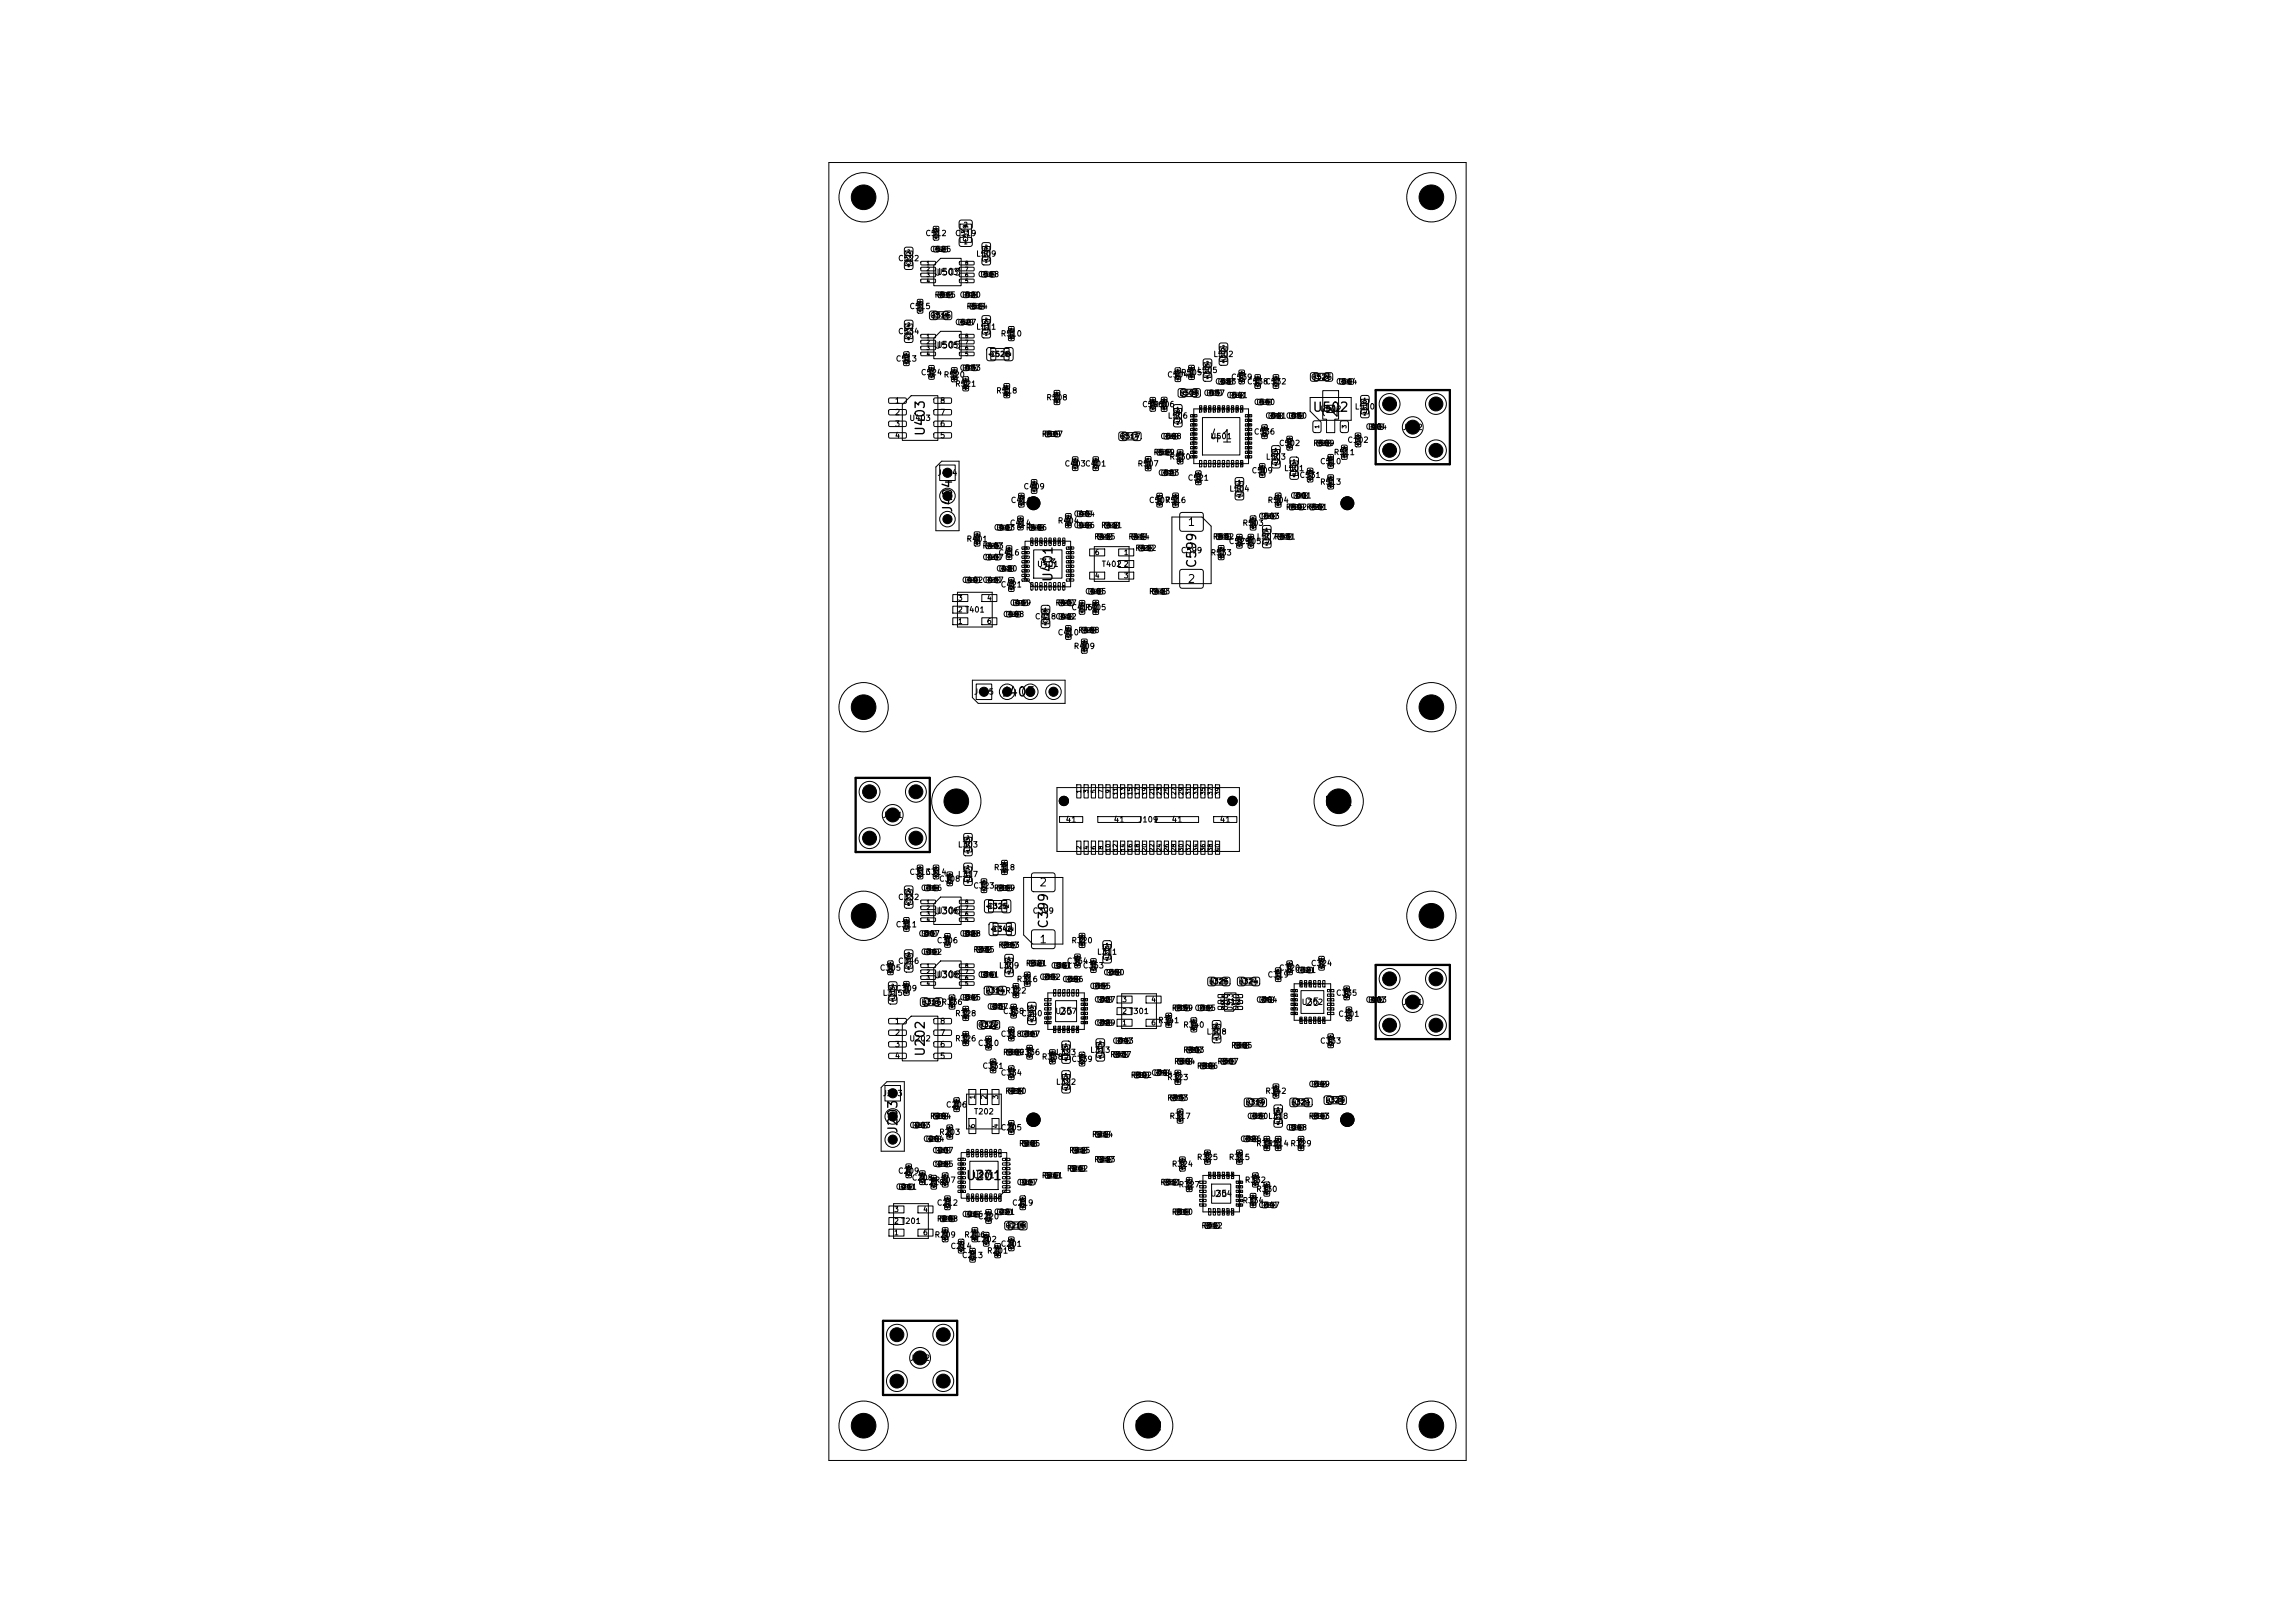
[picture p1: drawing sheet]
<svg xmlns="http://www.w3.org/2000/svg" width="297mm" height="210mm" viewBox="0 0 297 210" stroke-linecap="round" stroke-linejoin="round" font-family="sans-serif">
<defs><g id="words">
<g font-size="2.1">
<text x="110.5" y="27.1">1</text>
<text x="184" y="27.1">1</text>
<text x="110.5" y="93.1">1</text>
<text x="184" y="93.1">1</text>
<text x="122.5" y="105.3">1</text>
<text x="172" y="105.3">1</text>
<text x="110.5" y="120.1">1</text>
<text x="184" y="120.1">1</text>
<text x="110.5" y="186.1">1</text>
<text x="147.4" y="186.1">1</text>
<text x="184" y="186.1">1</text>
</g>
<text font-size="1.8" x="173.6" y="54.3" transform="rotate(-90 173.6 54.3)">2</text>
<text font-size="1.6" x="156.3" y="57.7">41</text>
<g font-size="1.2">
<text x="110.4" y="26.4">M1</text>
<text x="183.9" y="26.4">M2</text>
<text x="169.8" y="53.6">U502</text>
<text x="120" y="56.5" transform="rotate(-90 120 56.5)">U403</text>
<text x="123.5" y="66.4" transform="rotate(-90 123.5 66.4)">J404</text>
<text x="134.3" y="73.9">33</text>
<text x="136.5" y="75.4" transform="rotate(-90 136.5 75.4)">U401</text>
<text x="155.1" y="73.6" transform="rotate(-90 155.1 73.6)">C599</text>
<text x="110.4" y="92.4">M3</text>
<text x="129.6" y="90.4">J405</text>
<text x="183.9" y="92.4">M4</text>
<text x="122.4" y="104.6">M9</text>
<text x="171.3" y="104.6">M11</text>
<text x="110.4" y="119.4">M5</text>
<text x="183.9" y="119.4">M6</text>
<text x="135.9" y="120.2" transform="rotate(-90 135.9 120.2)">C399</text>
<text x="120" y="136.8" transform="rotate(-90 120 136.8)">U202</text>
<text x="116.4" y="146.7" transform="rotate(-90 116.4 146.7)">J203</text>
<text x="124.9" y="153">U201</text>
<text x="126.1" y="153">33</text>
<text x="110.4" y="185.4">M7</text>
<text x="146.7" y="185.4">M12</text>
<text x="183.9" y="185.4">M8</text>
</g>
<g font-size="1">
<text x="153.6" y="68.3">1</text>
<text x="153.6" y="75.7">2</text>
<text x="134.4" y="114.9">2</text>
<text x="134.4" y="122.3">1</text>
<text x="168.8" y="130.4">25</text>
</g>
<g font-size=".9">
<text x="120.8" y="35.9">U503</text>
<text x="120.8" y="45.3">U505</text>
<text x="179.3" y="53">2</text>
<text x="179.3" y="59">4</text>
<text x="112" y="103.1">2</text>
<text x="115" y="106.1">1</text>
<text x="112" y="109.1">4</text>
<text x="118" y="109.1">5</text>
<text x="120.8" y="118.5">U306</text>
<text x="120.8" y="126.8">U308</text>
<text x="137" y="131.5">25</text>
<text x="179.3" y="127.3">2</text>
<text x="182.3" y="130.3">1</text>
<text x="179.3" y="133.3">4</text>
<text x="115.6" y="179.4">4</text>
<text x="121.6" y="179.4">5</text>
</g>
<g font-size=".8">
<text x="137.8" y="106.6">41</text>
<text x="144" y="106.6">41</text>
<text x="151.5" y="106.6">41</text>
<text x="157.8" y="106.6">41</text>
<text x="157.2" y="155.1">25</text>
</g>
<g font-size=".7">
<text x="116.2" y="34">C522</text>
<text x="119.7" y="30.7">C512</text>
<text x="120.3" y="32.8">C525</text>
<text x="123.5" y="30.7">C519</text>
<text x="126.3" y="33.4">L509</text>
<text x="117.6" y="40.2">C515</text>
<text x="120.3" y="41.3">C516</text>
<text x="120.9" y="38.7">R515 C520</text>
<text x="125" y="40.2">R514</text>
<text x="126.5" y="36">C518</text>
<text x="115.9" y="47">C513</text>
<text x="116.2" y="43.4">C534</text>
<text x="123.5" y="42.2">C527</text>
<text x="126.3" y="42.8">L511</text>
<text x="128" y="46.4">C528</text>
<text x="129.4" y="43.7">R510</text>
<text x="157" y="46.4">L502</text>
<text x="115.7" y="52.4">1</text>
<text x="115.7" y="53.9">2</text>
<text x="119.1" y="48.7">C524</text>
<text x="121.6" y="53.9">7</text>
<text x="121.6" y="52.4">8</text>
<text x="122.1" y="49">R520</text>
<text x="123.5" y="50.2">R521</text>
<text x="124.1" y="48.1">C533</text>
<text x="128.9" y="51.1">R518</text>
<text x="135.3" y="52">R508</text>
<text x="147.7" y="52.9">C506</text>
<text x="149.2" y="52.9">R506</text>
<text x="151" y="49">C504</text>
<text x="152.5" y="51.4">L508 C537</text>
<text x="152.8" y="48.7">R505</text>
<text x="154.9" y="48.4">L505</text>
<text x="157.2" y="49.9">C535</text>
<text x="158.7" y="51.7">C541</text>
<text x="159.3" y="49.3">C539</text>
<text x="161.3" y="49.9">C538</text>
<text x="162.2" y="52.6">C540</text>
<text x="163.7" y="49.9">C532</text>
<text x="169.6" y="49.3">C526</text>
<text x="170.8" y="53.4">U502</text>
<text x="172.8" y="49.9">C514</text>
<text x="175.3" y="53.2">L510</text>
<text x="115.7" y="55.4">3</text>
<text x="115.7" y="56.9">4</text>
<text x="117.6" y="54.6">U403</text>
<text x="121.6" y="56.9">5</text>
<text x="121.6" y="55.4">6</text>
<text x="134.8" y="56.7">R517</text>
<text x="144.8" y="57">C517</text>
<text x="149.2" y="59.1">R519</text>
<text x="150.1" y="57">C508</text>
<text x="151.1" y="54.3">L506</text>
<text x="151.3" y="59.6">R530</text>
<text x="156.6" y="57">U501</text>
<text x="162.2" y="56.4">C536</text>
<text x="163.7" y="54.3">C511C530</text>
<text x="163.8" y="59.6">L503</text>
<text x="165.5" y="57.9">C502</text>
<text x="169.9" y="57.9">R509</text>
<text x="172.5" y="59.1">R511</text>
<text x="174.3" y="57.5">C102</text>
<text x="176.7" y="55.7">C104</text>
<text x="181.5" y="55.8">J102</text>
<text x="121.3" y="61.7">J404</text>
<text x="122.2" y="61.7">1</text>
<text x="122.2" y="64.7">2</text>
<text x="130.7" y="65.3">C411</text>
<text x="132.4" y="63.5">C409</text>
<text x="137.7" y="60.5">C403C401</text>
<text x="147.2" y="60.5">R507</text>
<text x="148.6" y="65.3">C507</text>
<text x="149.8" y="61.7">C523</text>
<text x="150.7" y="65.3">R516</text>
<text x="153.6" y="62.4">C521</text>
<text x="159" y="63.8">L504</text>
<text x="161.9" y="61.4">C509</text>
<text x="164" y="65.3">R504</text>
<text x="166.1" y="61.1">L501</text>
<text x="166.9" y="64.7">C501</text>
<text x="168.1" y="62">C531</text>
<text x="170.8" y="62.9">R513</text>
<text x="170.8" y="60.2">C510</text>
<text x="122.2" y="67.7">3</text>
<text x="125" y="70.3">R401</text>
<text x="127.1" y="71.2">R403</text>
<text x="128.6" y="68.8">C413</text>
<text x="130.6" y="68.2">C414</text>
<text x="132.7" y="68.8">R406</text>
<text x="136.8" y="67.9">R404</text>
<text x="138.9" y="67">C404</text>
<text x="138.9" y="68.5">C406</text>
<text x="141.5" y="70">R415</text>
<text x="142.4" y="68.5">R411</text>
<text x="146" y="70">R414</text>
<text x="146.9" y="71.5">R412</text>
<text x="152.8" y="71.7">C599</text>
<text x="156.9" y="70">R532</text>
<text x="159" y="70.6">C529</text>
<text x="160.4" y="70.6">C505</text>
<text x="160.7" y="68.2">R503</text>
<text x="162.6" y="70">L507</text>
<text x="162.8" y="67.3">C503</text>
<text x="164.9" y="70">R531</text>
<text x="166.3" y="66.1">R502R501</text>
<text x="124.4" y="75.6">C402C417</text>
<text x="127.1" y="72.6">C407</text>
<text x="128.9" y="74.1">C420</text>
<text x="129.1" y="72">C416</text>
<text x="129.4" y="76.2">C421</text>
<text x="134.1" y="73.5">U401</text>
<text x="140.4" y="77.1">C405</text>
<text x="142.5" y="73.5">T402</text>
<text x="148.6" y="77.1">R413</text>
<text x="156.6" y="72">R533</text>
<text x="129.7" y="80">C408</text>
<text x="130.6" y="78.5">C419</text>
<text x="133.9" y="80.3">C418C412</text>
<text x="136.5" y="78.5">R407</text>
<text x="136.8" y="82.4">C410</text>
<text x="138.6" y="79.1">C415</text>
<text x="139.5" y="82.1">R408</text>
<text x="140.4" y="79.1">R405</text>
<text x="138.9" y="84.1">R409</text>
<text x="126" y="90">J405</text>
<text x="127" y="90">1</text>
<text x="130" y="90">2</text>
<text x="132.9" y="90">3</text>
<text x="135.9" y="90">4</text>
<text x="114.2" y="106">J401</text>
<text x="147.2" y="106.6">J109</text>
<text x="117.6" y="113.4">C313</text>
<text x="119.7" y="113.4">C314</text>
<text x="123.9" y="109.8">L303</text>
<text x="123.9" y="113.7">L317</text>
<text x="128.6" y="112.8">R318</text>
<text x="116.2" y="116.6">C332</text>
<text x="119.1" y="115.4">C316</text>
<text x="121.5" y="114.3">C308</text>
<text x="125.9" y="115.1">C323</text>
<text x="127.7" y="117.8">C325</text>
<text x="128.6" y="115.4">R319</text>
<text x="133.6" y="118.4">C399</text>
<text x="113.8" y="125.8">C305</text>
<text x="115.9" y="120.2">C311</text>
<text x="116.2" y="124.9">C346</text>
<text x="118.8" y="121.3">C307</text>
<text x="119.1" y="123.7">C312</text>
<text x="121.2" y="122.2">C306</text>
<text x="124.1" y="121.3">C328</text>
<text x="125.9" y="123.4">R335</text>
<text x="128.3" y="120.7">C342</text>
<text x="129.1" y="122.8">R313</text>
<text x="129.2" y="125.5">L309</text>
<text x="132.7" y="125.2">R321</text>
<text x="135.9" y="125.5">C351</text>
<text x="138" y="124.9">C354</text>
<text x="138.6" y="122.2">R320</text>
<text x="140.1" y="125.5">C353</text>
<text x="141.9" y="123.7">L311</text>
<text x="165.5" y="125.8">C320</text>
<text x="169.6" y="125.2">C324</text>
<text x="114.2" y="129">L315</text>
<text x="115.9" y="128.4">C309</text>
<text x="119.2" y="130.2">L316R336</text>
<text x="123.5" y="131.7">R328</text>
<text x="124.1" y="129.6">C345</text>
<text x="126.5" y="126.7">C341</text>
<text x="127.4" y="128.7">L314R322</text>
<text x="127.7" y="130.8">C337</text>
<text x="129.7" y="131.4">C338</text>
<text x="131.5" y="127.2">R316</text>
<text x="132.1" y="131.7">C340</text>
<text x="134.5" y="126.9">C352</text>
<text x="136.5" y="131.4">U307</text>
<text x="137.4" y="127.2">C356</text>
<text x="141" y="128.1">C355</text>
<text x="141.5" y="129.9">C327</text>
<text x="142.7" y="126.4">C350</text>
<text x="151.6" y="131">R339C315</text>
<text x="156.4" y="127.5">L325</text>
<text x="157.8" y="130.2">U313</text>
<text x="160.2" y="127.5">L324</text>
<text x="162.5" y="129.9">C304</text>
<text x="164" y="126.7">C319</text>
<text x="167.5" y="126.1">C321</text>
<text x="168.4" y="130.2">U302</text>
<text x="172.8" y="129">C335</text>
<text x="173.1" y="131.7">C101</text>
<text x="176.7" y="129.9">C103</text>
<text x="181.5" y="130.2">J101</text>
<text x="115.7" y="132.7">1</text>
<text x="115.7" y="134.2">2</text>
<text x="115.7" y="135.7">3</text>
<text x="115.7" y="137.2">4</text>
<text x="117.6" y="134.9">U202</text>
<text x="121.6" y="137.2">5</text>
<text x="121.6" y="135.7">6</text>
<text x="121.6" y="134.2">7</text>
<text x="121.6" y="132.7">8</text>
<text x="123.5" y="134.9">R326</text>
<text x="126.5" y="135.5">C310</text>
<text x="126.5" y="133.1">C322</text>
<text x="129.4" y="134.3">C318</text>
<text x="129.7" y="136.7">R309</text>
<text x="131.8" y="134.3">C317</text>
<text x="131.8" y="136.7">C336</text>
<text x="134.8" y="137.3">R338</text>
<text x="136.6" y="136.7">L323</text>
<text x="138.6" y="137.6">C339</text>
<text x="141" y="136.4">L313</text>
<text x="141.5" y="132.9">C329</text>
<text x="143.6" y="137">R337</text>
<text x="143.9" y="135.2">C343</text>
<text x="149.8" y="132.6">R341</text>
<text x="151.9" y="137.9">R304</text>
<text x="153.1" y="133.1">R340</text>
<text x="153.1" y="136.4">R303</text>
<text x="156.1" y="134">L308</text>
<text x="157.5" y="137.9">R307</text>
<text x="159.3" y="135.8">R305</text>
<text x="170.8" y="135.2">C333</text>
<text x="114.2" y="142">J203</text>
<text x="115.1" y="142">1</text>
<text x="122.4" y="143.5">C206</text>
<text x="127.1" y="138.5">C331</text>
<text x="129.4" y="139.3">C334</text>
<text x="130" y="141.7">R210</text>
<text x="136.6" y="140.5">L322</text>
<text x="146.3" y="139.6">R302</text>
<text x="148.9" y="139.3">C344</text>
<text x="151" y="142.6">R333</text>
<text x="151" y="139.9">R323</text>
<text x="154.8" y="138.5">R306</text>
<text x="161.1" y="143.2">L319</text>
<text x="163.7" y="141.7">R342</text>
<text x="167" y="143.2">L321</text>
<text x="169.3" y="140.8">C349</text>
<text x="171.4" y="142.9">L320</text>
<text x="115.1" y="145">2</text>
<text x="115.1" y="148">3</text>
<text x="117.6" y="146.1">C203</text>
<text x="119.4" y="147.9">C204</text>
<text x="120.3" y="145">R204</text>
<text x="120.6" y="149.4">C207</text>
<text x="121.5" y="147">R203</text>
<text x="126" y="144.4">T202</text>
<text x="129.4" y="146.4">C205</text>
<text x="131.8" y="148.5">R205</text>
<text x="138.3" y="149.4">R215</text>
<text x="141.2" y="147.3">R214</text>
<text x="151.3" y="145">R317</text>
<text x="160.4" y="147.9">C326</text>
<text x="161.3" y="145">C330L318</text>
<text x="162.5" y="148.5">R331</text>
<text x="164" y="148.5">R314R329</text>
<text x="166.3" y="146.4">C348</text>
<text x="169.3" y="145">R343</text>
<text x="115.9" y="154.1">C211</text>
<text x="116.2" y="152">C209</text>
<text x="117.9" y="152.9">C208</text>
<text x="119.4" y="153.5">C210</text>
<text x="120.6" y="151.2">C215</text>
<text x="120.9" y="153.2">R207</text>
<text x="125.9" y="152.6">U201</text>
<text x="131.5" y="153.5">C217</text>
<text x="134.8" y="152.6">R211</text>
<text x="138" y="151.7">R212</text>
<text x="141.5" y="150.6">R213</text>
<text x="150.1" y="153.5">R311</text>
<text x="151.6" y="151.2">R324</text>
<text x="152.5" y="153.8">R327</text>
<text x="154.8" y="150.3">R325</text>
<text x="156.6" y="155">U304</text>
<text x="159" y="150.3">R315</text>
<text x="160.7" y="155.9">R334</text>
<text x="161" y="153.2">R332</text>
<text x="162.5" y="154.4">R330</text>
<text x="120.9" y="160.3">R209</text>
<text x="121.2" y="158.2">R208</text>
<text x="121.2" y="156.2">C212</text>
<text x="122.9" y="161.8">C214</text>
<text x="124.4" y="157.6">C216</text>
<text x="124.7" y="160.3">R206</text>
<text x="126.2" y="160.9">C202</text>
<text x="126.5" y="157.9">C220</text>
<text x="128.6" y="157.4">C221</text>
<text x="129.4" y="161.5">C201</text>
<text x="130" y="159.1">C218</text>
<text x="130.9" y="156.2">C219</text>
<text x="151.6" y="157.4">R310</text>
<text x="155.4" y="159.1">R312</text>
<text x="162.8" y="156.5">C347</text>
<text x="124.4" y="163">C213</text>
<text x="127.7" y="162.4">R201</text>
<text x="117.7" y="176.2">J202</text>
</g>
<g font-size=".6">
<text x="124.6" y="29.5">2</text>
<text x="124.6" y="31.7">1</text>
<text x="125.4" y="31.4" transform="rotate(-90 125.4 31.4)">C519</text>
<text x="128.7" y="46.2" transform="rotate(-90 128.7 46.2)">1</text>
<text x="131" y="46.2" transform="rotate(-90 131 46.2)">2</text>
<text x="141.6" y="72">6</text>
<text x="145.4" y="72">1</text>
<text x="123.9" y="77.9">3</text>
<text x="127.7" y="77.9">4</text>
<text x="141.6" y="75">4</text>
<text x="145.4" y="73.5">2</text>
<text x="145.4" y="75">3</text>
<text x="123.9" y="80.9">1</text>
<text x="123.9" y="79.4">2 T401</text>
<text x="127.7" y="80.9">6</text>
<text x="128.4" y="117.6" transform="rotate(-90 128.4 117.6)">1</text>
<text x="130.7" y="117.6" transform="rotate(-90 130.7 117.6)">2</text>
<text x="129" y="120.5" transform="rotate(-90 129 120.5)">1</text>
<text x="131.3" y="120.5" transform="rotate(-90 131.3 120.5)">2</text>
<text x="145.2" y="131.3">2 T301</text>
<text x="145.2" y="129.8">3</text>
<text x="148.9" y="129.8">4</text>
<text x="159.7" y="130.9" transform="rotate(-90 159.7 130.9)">U313</text>
<text x="145.2" y="132.8">1</text>
<text x="148.9" y="132.8">6</text>
<text x="126.3" y="142.3" transform="rotate(-90 126.3 142.3)">1</text>
<text x="127.8" y="142.3" transform="rotate(-90 127.8 142.3)">2</text>
<text x="129.3" y="142.3" transform="rotate(-90 129.3 142.3)">3</text>
<text x="126.3" y="146.1" transform="rotate(-90 126.3 146.1)">6</text>
<text x="129.3" y="146.1" transform="rotate(-90 129.3 146.1)">4</text>
<text x="115.6" y="160">1</text>
<text x="115.6" y="158.5">2 T201</text>
<text x="115.6" y="157">3</text>
<text x="119.4" y="157">4</text>
<text x="119.4" y="160">6</text>
</g>
<g font-size=".5">
<text x="118" y="34.4" transform="rotate(-90 118 34.4)">C522</text>
<text x="119.8" y="34.4">1</text>
<text x="119.8" y="35.2">2</text>
<text x="119.8" y="35.9">3</text>
<text x="124.8" y="35.9">6</text>
<text x="124.8" y="35.2">7</text>
<text x="124.8" y="34.4">8</text>
<text x="128" y="33.8" transform="rotate(-90 128 33.8)">L509</text>
<text x="119.8" y="36.7">4</text>
<text x="120.8" y="41.2">C516</text>
<text x="124.8" y="36.7">5</text>
<text x="118" y="43.8" transform="rotate(-90 118 43.8)">C534</text>
<text x="119.8" y="43.9">1</text>
<text x="119.8" y="44.6">2</text>
<text x="119.8" y="45.4">3</text>
<text x="119.8" y="46.2">4</text>
<text x="124.8" y="46.2">5</text>
<text x="124.8" y="45.4">6</text>
<text x="124.8" y="44.6">7</text>
<text x="124.8" y="43.9">8</text>
<text x="128" y="43.2" transform="rotate(-90 128 43.2)">L511</text>
<text x="158.7" y="46.7" transform="rotate(-90 158.7 46.7)">L502</text>
<text x="153" y="51.2">L508</text>
<text x="156.6" y="48.8" transform="rotate(-90 156.6 48.8)">L505</text>
<text x="170.1" y="49.1">C526</text>
<text x="177" y="53.5" transform="rotate(-90 177 53.5)">L510</text>
<text x="145.3" y="56.8">C517</text>
<text x="152.8" y="54.7" transform="rotate(-90 152.8 54.7)">L506</text>
<text x="170.8" y="55.5" transform="rotate(-90 170.8 55.5)">1</text>
<text x="174.4" y="55.5" transform="rotate(-90 174.4 55.5)">3</text>
<text x="160.8" y="64.2" transform="rotate(-90 160.8 64.2)">L504</text>
<text x="165.5" y="60" transform="rotate(-90 165.5 60)">L503</text>
<text x="167.8" y="61.5" transform="rotate(-90 167.8 61.5)">L501</text>
<text x="164.3" y="70.4" transform="rotate(-90 164.3 70.4)">L507</text>
<text x="135.7" y="80.7" transform="rotate(-90 135.7 80.7)">C418</text>
<text x="140" y="102.7" transform="rotate(-90 140 102.7)">1</text>
<text x="141" y="102.7" transform="rotate(-90 141 102.7)">3</text>
<text x="141.9" y="102.7" transform="rotate(-90 141.9 102.7)">5</text>
<text x="142.9" y="102.7" transform="rotate(-90 142.9 102.7)">7</text>
<text x="143.8" y="102.7" transform="rotate(-90 143.8 102.7)">9</text>
<text x="144.8" y="103" transform="rotate(-90 144.8 103)">11</text>
<text x="145.7" y="103" transform="rotate(-90 145.7 103)">13</text>
<text x="146.6" y="103" transform="rotate(-90 146.6 103)">15</text>
<text x="147.6" y="103" transform="rotate(-90 147.6 103)">17</text>
<text x="148.5" y="103" transform="rotate(-90 148.5 103)">19</text>
<text x="149.5" y="103" transform="rotate(-90 149.5 103)">21</text>
<text x="150.4" y="103" transform="rotate(-90 150.4 103)">23</text>
<text x="151.4" y="103" transform="rotate(-90 151.4 103)">25</text>
<text x="152.3" y="103" transform="rotate(-90 152.3 103)">27</text>
<text x="153.3" y="103" transform="rotate(-90 153.3 103)">29</text>
<text x="154.2" y="103" transform="rotate(-90 154.2 103)">31</text>
<text x="155.1" y="103" transform="rotate(-90 155.1 103)">33</text>
<text x="156.1" y="103" transform="rotate(-90 156.1 103)">35</text>
<text x="157" y="103" transform="rotate(-90 157 103)">37</text>
<text x="158" y="103" transform="rotate(-90 158 103)">39</text>
<text x="125.6" y="110.2" transform="rotate(-90 125.6 110.2)">L303</text>
<text x="140" y="110" transform="rotate(-90 140 110)">2</text>
<text x="141" y="110" transform="rotate(-90 141 110)">4</text>
<text x="141.9" y="110" transform="rotate(-90 141.9 110)">6</text>
<text x="142.9" y="110" transform="rotate(-90 142.9 110)">8</text>
<text x="143.8" y="110.3" transform="rotate(-90 143.8 110.3)">10</text>
<text x="144.8" y="110.3" transform="rotate(-90 144.8 110.3)">12</text>
<text x="145.7" y="110.3" transform="rotate(-90 145.7 110.3)">14</text>
<text x="146.6" y="110.3" transform="rotate(-90 146.6 110.3)">16</text>
<text x="147.6" y="110.3" transform="rotate(-90 147.6 110.3)">18</text>
<text x="148.5" y="110.3" transform="rotate(-90 148.5 110.3)">20</text>
<text x="149.5" y="110.3" transform="rotate(-90 149.5 110.3)">22</text>
<text x="150.4" y="110.3" transform="rotate(-90 150.4 110.3)">24</text>
<text x="151.4" y="110.3" transform="rotate(-90 151.4 110.3)">26</text>
<text x="152.3" y="110.3" transform="rotate(-90 152.3 110.3)">28</text>
<text x="153.3" y="110.3" transform="rotate(-90 153.3 110.3)">30</text>
<text x="154.2" y="110.3" transform="rotate(-90 154.2 110.3)">32</text>
<text x="155.1" y="110.3" transform="rotate(-90 155.1 110.3)">34</text>
<text x="156.1" y="110.3" transform="rotate(-90 156.1 110.3)">36</text>
<text x="157" y="110.3" transform="rotate(-90 157 110.3)">38</text>
<text x="158" y="110.3" transform="rotate(-90 158 110.3)">40</text>
<text x="118" y="117" transform="rotate(-90 118 117)">C332</text>
<text x="119.8" y="117.1">1</text>
<text x="119.8" y="117.8">2</text>
<text x="119.8" y="118.6">3</text>
<text x="119.8" y="119.4">4</text>
<text x="124.8" y="119.4">5</text>
<text x="124.8" y="118.6">6</text>
<text x="124.8" y="117.8">7</text>
<text x="124.8" y="117.1">8</text>
<text x="125.6" y="114" transform="rotate(-90 125.6 114)">L317</text>
<text x="118" y="125.3" transform="rotate(-90 118 125.3)">C346</text>
<text x="119.8" y="125.3">1</text>
<text x="124.8" y="125.3">8</text>
<text x="130.9" y="125.8" transform="rotate(-90 130.9 125.8)">L309</text>
<text x="143.6" y="124.1" transform="rotate(-90 143.6 124.1)">L311</text>
<text x="115.9" y="129.4" transform="rotate(-90 115.9 129.4)">L315</text>
<text x="119.6" y="130">L316</text>
<text x="119.8" y="126.1">2</text>
<text x="119.8" y="126.9">3</text>
<text x="119.8" y="127.6">4</text>
<text x="124.8" y="127.6">5</text>
<text x="124.8" y="126.9">6</text>
<text x="124.8" y="126.1">7</text>
<text x="127.9" y="128.5">L314</text>
<text x="156.8" y="127.4">L325</text>
<text x="160.7" y="127.4">L324</text>
<text x="127" y="133">C322</text>
<text x="133.9" y="132.1" transform="rotate(-90 133.9 132.1)">C340</text>
<text x="138.3" y="137.1" transform="rotate(-90 138.3 137.1)">L323</text>
<text x="142.7" y="136.8" transform="rotate(-90 142.7 136.8)">L313</text>
<text x="157.8" y="134.4" transform="rotate(-90 157.8 134.4)">L308</text>
<text x="138.3" y="140.9" transform="rotate(-90 138.3 140.9)">L322</text>
<text x="161.6" y="143">L319</text>
<text x="167.5" y="143">L321</text>
<text x="171.9" y="142.7">L320</text>
<text x="165.8" y="145.3" transform="rotate(-90 165.8 145.3)">L318</text>
<text x="130.5" y="158.9">C218</text>
</g>
<g font-size=".4">
<text x="117.4" y="34.6">1</text>
<text x="117.4" y="32.8">2</text>
<text x="127.4" y="34.1">1</text>
<text x="127.4" y="32.2">2</text>
<text x="121.1" y="41" transform="rotate(-90 121.1 41)">1</text>
<text x="122.9" y="41" transform="rotate(-90 122.9 41)">2</text>
<text x="127.4" y="41.6">2</text>
<text x="117.4" y="44.1">1</text>
<text x="117.4" y="42.2">2</text>
<text x="127.4" y="43.5">1</text>
<text x="156" y="47.2">2</text>
<text x="158.1" y="47">1</text>
<text x="158.1" y="45.2">2</text>
<text x="152.2" y="53.2">1</text>
<text x="153.3" y="51.1" transform="rotate(-90 153.3 51.1)">2</text>
<text x="155.1" y="51.1" transform="rotate(-90 155.1 51.1)">1</text>
<text x="156" y="49.1">1</text>
<text x="170.4" y="49" transform="rotate(-90 170.4 49)">2</text>
<text x="172.2" y="49" transform="rotate(-90 172.2 49)">1</text>
<text x="176.4" y="52">1</text>
<text x="176.4" y="53.8">2</text>
<text x="145.6" y="56.7" transform="rotate(-90 145.6 56.7)">2</text>
<text x="147.4" y="56.7" transform="rotate(-90 147.4 56.7)">1</text>
<text x="152.2" y="55">2</text>
<text x="164.9" y="58.5">1</text>
<text x="167.3" y="59.9">1</text>
<text x="160.2" y="62.6">1</text>
<text x="160.2" y="64.5">2</text>
<text x="164.9" y="60.3">2</text>
<text x="167.3" y="61.8">2</text>
<text x="163.7" y="68.8">1</text>
<text x="163.7" y="70.7">2</text>
<text x="135.1" y="79.1">1</text>
<text x="135.1" y="81">2</text>
<text x="125.1" y="110.5">1</text>
<text x="125.1" y="108.6">2</text>
<text x="125.1" y="112.5">2</text>
<text x="117.4" y="117.3">1</text>
<text x="117.4" y="115.4">2</text>
<text x="125.1" y="114.3">1</text>
<text x="117.4" y="125.5">1</text>
<text x="117.4" y="123.7">2</text>
<text x="130.4" y="124.3">1</text>
<text x="143.1" y="122.5">1</text>
<text x="143.1" y="124.4">2</text>
<text x="115.3" y="129.7">1</text>
<text x="115.3" y="127.8">2</text>
<text x="119.9" y="129.9" transform="rotate(-90 119.9 129.9)">2</text>
<text x="121.8" y="129.9" transform="rotate(-90 121.8 129.9)">1</text>
<text x="128.2" y="128.4" transform="rotate(-90 128.2 128.4)">1</text>
<text x="130" y="128.4" transform="rotate(-90 130 128.4)">2</text>
<text x="130.4" y="126.1">2</text>
<text x="133.3" y="130.5">1</text>
<text x="157.1" y="127.2" transform="rotate(-90 157.1 127.2)">2</text>
<text x="158" y="129.2">4</text>
<text x="158" y="130">5</text>
<text x="158" y="130.7">6</text>
<text x="159" y="127.2" transform="rotate(-90 159 127.2)">1</text>
<text x="160" y="130.7">1</text>
<text x="160" y="130">2</text>
<text x="160" y="129.2">3</text>
<text x="160.9" y="127.2" transform="rotate(-90 160.9 127.2)">2</text>
<text x="162.8" y="127.2" transform="rotate(-90 162.8 127.2)">1</text>
<text x="127.3" y="132.8" transform="rotate(-90 127.3 132.8)">2</text>
<text x="129.1" y="132.8" transform="rotate(-90 129.1 132.8)">1</text>
<text x="133.3" y="132.3">2</text>
<text x="137.7" y="135.5">1</text>
<text x="137.7" y="137.4">2</text>
<text x="142.2" y="137.1">1</text>
<text x="142.2" y="135.2">2</text>
<text x="157.2" y="134.7">1</text>
<text x="157.2" y="132.8">2</text>
<text x="137.7" y="139.3">1</text>
<text x="137.7" y="141.2">2</text>
<text x="161.8" y="142.9" transform="rotate(-90 161.8 142.9)">2</text>
<text x="163.7" y="142.9" transform="rotate(-90 163.7 142.9)">1</text>
<text x="165.2" y="143.8">1</text>
<text x="167.7" y="142.9" transform="rotate(-90 167.7 142.9)">2</text>
<text x="169.6" y="142.9" transform="rotate(-90 169.6 142.9)">1</text>
<text x="172.1" y="142.6" transform="rotate(-90 172.1 142.6)">1</text>
<text x="174" y="142.6" transform="rotate(-90 174 142.6)">2</text>
<text x="165.2" y="145.6">2</text>
<text x="130.8" y="158.8" transform="rotate(-90 130.8 158.8)">1</text>
<text x="132.7" y="158.8" transform="rotate(-90 132.7 158.8)">2</text>
</g>
<g font-size=".3">
<text x="121.1" y="32.5">C525</text>
<text x="121.4" y="30.8" transform="rotate(-90 121.4 30.8)">C512</text>
<text x="127.3" y="35.7">C518</text>
<text x="119.3" y="40.2" transform="rotate(-90 119.3 40.2)">C515</text>
<text x="121.7" y="38.4">R515</text>
<text x="121.9" y="38.3" transform="rotate(-90 121.9 38.3)">2</text>
<text x="123.1" y="38.3" transform="rotate(-90 123.1 38.3)">1</text>
<text x="124.4" y="41.9">C527</text>
<text x="125" y="38.4">C520</text>
<text x="125.8" y="39.9">R514</text>
<text x="126" y="39.8" transform="rotate(-90 126 39.8)">2</text>
<text x="127.2" y="39.8" transform="rotate(-90 127.2 39.8)">1</text>
<text x="117.5" y="47" transform="rotate(-90 117.5 47)">C513</text>
<text x="125" y="47.8">C533</text>
<text x="130.7" y="42.8">1</text>
<text x="130.7" y="44">2</text>
<text x="131.1" y="43.8" transform="rotate(-90 131.1 43.8)">R510</text>
<text x="154.1" y="47.8">1</text>
<text x="120.8" y="48.8" transform="rotate(-90 120.8 48.8)">C524</text>
<text x="123.4" y="49.3">1</text>
<text x="123.4" y="48.1">2</text>
<text x="123.7" y="49.1" transform="rotate(-90 123.7 49.1)">R520</text>
<text x="124.8" y="49.3">1</text>
<text x="124.8" y="50.5">2</text>
<text x="125.2" y="50.3" transform="rotate(-90 125.2 50.3)">R521</text>
<text x="130.1" y="50.1">1</text>
<text x="130.1" y="51.3">2</text>
<text x="130.5" y="51.2" transform="rotate(-90 130.5 51.2)">R518</text>
<text x="136.6" y="51">1</text>
<text x="136.6" y="52.2">2</text>
<text x="137" y="52.1" transform="rotate(-90 137 52.1)">R508</text>
<text x="149.4" y="52.9" transform="rotate(-90 149.4 52.9)">C506</text>
<text x="150.5" y="53.1">1</text>
<text x="150.5" y="51.9">2</text>
<text x="150.9" y="52.9" transform="rotate(-90 150.9 52.9)">R506</text>
<text x="152.7" y="49.1" transform="rotate(-90 152.7 49.1)">C504</text>
<text x="154.1" y="49">2</text>
<text x="154.4" y="48.8" transform="rotate(-90 154.4 48.8)">R505</text>
<text x="155.6" y="53.2" transform="rotate(-90 155.6 53.2)">30</text>
<text x="156.2" y="53.2" transform="rotate(-90 156.2 53.2)">29</text>
<text x="156.6" y="51.1">C537</text>
<text x="156.8" y="53.2" transform="rotate(-90 156.8 53.2)">28</text>
<text x="157.4" y="53.2" transform="rotate(-90 157.4 53.2)">27</text>
<text x="157.9" y="53.2" transform="rotate(-90 157.9 53.2)">26</text>
<text x="158" y="49.6">C535</text>
<text x="158.5" y="53.2" transform="rotate(-90 158.5 53.2)">25</text>
<text x="159.1" y="53.2" transform="rotate(-90 159.1 53.2)">24</text>
<text x="159.5" y="51.4">C541</text>
<text x="159.7" y="53.2" transform="rotate(-90 159.7 53.2)">23</text>
<text x="160.3" y="53.2" transform="rotate(-90 160.3 53.2)">22</text>
<text x="160.9" y="53.2" transform="rotate(-90 160.9 53.2)">21</text>
<text x="160.9" y="49.4" transform="rotate(-90 160.9 49.4)">C539</text>
<text x="163" y="50" transform="rotate(-90 163 50)">C538</text>
<text x="163" y="52.2">C540</text>
<text x="165.3" y="50" transform="rotate(-90 165.3 50)">C532</text>
<text x="172" y="53.1">4</text>
<text x="173.7" y="49.6">C514</text>
<text x="135.6" y="56.4">R517</text>
<text x="135.8" y="56.3" transform="rotate(-90 135.8 56.3)">1</text>
<text x="137" y="56.3" transform="rotate(-90 137 56.3)">2</text>
<text x="148.4" y="59.6">1</text>
<text x="150" y="58.8">R519</text>
<text x="150.2" y="58.7" transform="rotate(-90 150.2 58.7)">2</text>
<text x="150.9" y="56.7">C508</text>
<text x="151.4" y="58.7" transform="rotate(-90 151.4 58.7)">1</text>
<text x="152.6" y="59.9">1</text>
<text x="152.6" y="58.7">2</text>
<text x="153" y="59.7" transform="rotate(-90 153 59.7)">R530</text>
<text x="154.2" y="54">31</text>
<text x="154.2" y="54.6">32</text>
<text x="154.2" y="55.2">33</text>
<text x="154.2" y="55.8">34</text>
<text x="154.2" y="56.4">35</text>
<text x="154.2" y="57">36</text>
<text x="154.2" y="57.5">37</text>
<text x="154.2" y="58.1">38</text>
<text x="154.2" y="58.7">39</text>
<text x="154.2" y="59.3">40</text>
<text x="161.3" y="59.3">11</text>
<text x="161.3" y="58.7">12</text>
<text x="161.3" y="58.1">13</text>
<text x="161.3" y="57.5">14</text>
<text x="161.3" y="57">15</text>
<text x="161.3" y="56.4">16</text>
<text x="161.3" y="55.8">17</text>
<text x="161.3" y="55.2">18</text>
<text x="161.3" y="54.6">19</text>
<text x="161.3" y="54">20</text>
<text x="163.9" y="56.5" transform="rotate(-90 163.9 56.5)">C536</text>
<text x="164.5" y="54">C511</text>
<text x="167.1" y="57.9" transform="rotate(-90 167.1 57.9)">C502</text>
<text x="167.2" y="54">C530</text>
<text x="170.7" y="57.6">R509</text>
<text x="170.9" y="57.5" transform="rotate(-90 170.9 57.5)">2</text>
<text x="172.1" y="57.5" transform="rotate(-90 172.1 57.5)">1</text>
<text x="173.8" y="59.3">1</text>
<text x="173.8" y="58.1">2</text>
<text x="174.2" y="59.1" transform="rotate(-90 174.2 59.1)">R511</text>
<text x="176" y="57.5" transform="rotate(-90 176 57.5)">C102</text>
<text x="177.5" y="55.4">C104</text>
<text x="132.4" y="65.3" transform="rotate(-90 132.4 65.3)">C411</text>
<text x="134.1" y="63.5" transform="rotate(-90 134.1 63.5)">C409</text>
<text x="139.4" y="60.6" transform="rotate(-90 139.4 60.6)">C403</text>
<text x="142" y="60.6" transform="rotate(-90 142 60.6)">C401</text>
<text x="148.4" y="60.8">2</text>
<text x="148.8" y="60.6" transform="rotate(-90 148.8 60.6)">R507</text>
<text x="150.3" y="65.3" transform="rotate(-90 150.3 65.3)">C507</text>
<text x="150.6" y="61.4">C523</text>
<text x="152" y="65.5">1</text>
<text x="152" y="64.3">2</text>
<text x="152.4" y="65.3" transform="rotate(-90 152.4 65.3)">R516</text>
<text x="155.3" y="62.4" transform="rotate(-90 155.3 62.4)">C521</text>
<text x="155.6" y="60.2" transform="rotate(-90 155.6 60.2)">1</text>
<text x="156.2" y="60.2" transform="rotate(-90 156.2 60.2)">2</text>
<text x="156.8" y="60.2" transform="rotate(-90 156.8 60.2)">3</text>
<text x="157.4" y="60.2" transform="rotate(-90 157.4 60.2)">4</text>
<text x="157.9" y="60.2" transform="rotate(-90 157.9 60.2)">5</text>
<text x="158.5" y="60.2" transform="rotate(-90 158.5 60.2)">6</text>
<text x="159.1" y="60.2" transform="rotate(-90 159.1 60.2)">7</text>
<text x="159.7" y="60.2" transform="rotate(-90 159.7 60.2)">8</text>
<text x="160.3" y="60.2" transform="rotate(-90 160.3 60.2)">9</text>
<text x="160.9" y="60.3" transform="rotate(-90 160.9 60.3)">10</text>
<text x="163.6" y="61.5" transform="rotate(-90 163.6 61.5)">C509</text>
<text x="165.3" y="64.3">1</text>
<text x="165.3" y="65.5">2</text>
<text x="165.6" y="65.3" transform="rotate(-90 165.6 65.3)">R504</text>
<text x="167.2" y="65.8">R502</text>
<text x="167.4" y="65.7" transform="rotate(-90 167.4 65.7)">1</text>
<text x="167.8" y="64.4">C501</text>
<text x="168.6" y="65.7" transform="rotate(-90 168.6 65.7)">2</text>
<text x="169.8" y="62.1" transform="rotate(-90 169.8 62.1)">C531</text>
<text x="169.8" y="65.8">R501</text>
<text x="170" y="65.7" transform="rotate(-90 170 65.7)">1</text>
<text x="171.2" y="65.7" transform="rotate(-90 171.2 65.7)">2</text>
<text x="172.1" y="63.1">1</text>
<text x="172.1" y="61.9">2</text>
<text x="172.4" y="60.3" transform="rotate(-90 172.4 60.3)">C510</text>
<text x="172.4" y="63" transform="rotate(-90 172.4 63)">R513</text>
<text x="126.3" y="70.5">1</text>
<text x="126.3" y="69.3">2</text>
<text x="126.7" y="70.4" transform="rotate(-90 126.7 70.4)">R401</text>
<text x="127.9" y="70.9">R403</text>
<text x="128.1" y="70.8" transform="rotate(-90 128.1 70.8)">1</text>
<text x="129.3" y="70.8" transform="rotate(-90 129.3 70.8)">2</text>
<text x="129.4" y="68.5">C413</text>
<text x="132.3" y="68.3" transform="rotate(-90 132.3 68.3)">C414</text>
<text x="132.4" y="71.1">25</text>
<text x="132.4" y="71.7">26</text>
<text x="133.5" y="68.5">R406</text>
<text x="133.7" y="68.4" transform="rotate(-90 133.7 68.4)">2</text>
<text x="133.8" y="70.4" transform="rotate(-90 133.8 70.4)">24</text>
<text x="134.4" y="70.4" transform="rotate(-90 134.4 70.4)">23</text>
<text x="134.9" y="68.4" transform="rotate(-90 134.9 68.4)">1</text>
<text x="134.9" y="70.4" transform="rotate(-90 134.9 70.4)">22</text>
<text x="135.5" y="70.4" transform="rotate(-90 135.5 70.4)">21</text>
<text x="136.1" y="70.4" transform="rotate(-90 136.1 70.4)">20</text>
<text x="136.7" y="70.4" transform="rotate(-90 136.7 70.4)">19</text>
<text x="137.3" y="70.4" transform="rotate(-90 137.3 70.4)">18</text>
<text x="137.9" y="70.4" transform="rotate(-90 137.9 70.4)">17</text>
<text x="138.1" y="67">1</text>
<text x="138.1" y="68.2">2</text>
<text x="138.2" y="71.7">15</text>
<text x="138.2" y="71.1">16</text>
<text x="138.5" y="68" transform="rotate(-90 138.5 68)">R404</text>
<text x="139.7" y="66.7">C404</text>
<text x="139.7" y="68.2">C406</text>
<text x="142.4" y="69.7">R415</text>
<text x="142.6" y="69.6" transform="rotate(-90 142.6 69.6)">1</text>
<text x="143.2" y="68.2">R411</text>
<text x="143.5" y="68.1" transform="rotate(-90 143.5 68.1)">1</text>
<text x="143.8" y="69.6" transform="rotate(-90 143.8 69.6)">2</text>
<text x="144.7" y="68.1" transform="rotate(-90 144.7 68.1)">2</text>
<text x="146.8" y="69.7">R414</text>
<text x="147" y="69.6" transform="rotate(-90 147 69.6)">1</text>
<text x="147.7" y="71.1">R412</text>
<text x="147.9" y="71.1" transform="rotate(-90 147.9 71.1)">1</text>
<text x="148.2" y="69.6" transform="rotate(-90 148.2 69.6)">2</text>
<text x="149.1" y="71.1" transform="rotate(-90 149.1 71.1)">2</text>
<text x="157.7" y="69.7">R532</text>
<text x="157.9" y="71.1">1</text>
<text x="157.9" y="69.6" transform="rotate(-90 157.9 69.6)">1</text>
<text x="159.1" y="69.6" transform="rotate(-90 159.1 69.6)">2</text>
<text x="160.6" y="70.6" transform="rotate(-90 160.6 70.6)">C529</text>
<text x="162" y="67.3">1</text>
<text x="162" y="68.5">2</text>
<text x="162.1" y="70.6" transform="rotate(-90 162.1 70.6)">C505</text>
<text x="162.4" y="68.3" transform="rotate(-90 162.4 68.3)">R503</text>
<text x="163.6" y="67">C503</text>
<text x="165.7" y="69.7">R531</text>
<text x="165.9" y="69.6" transform="rotate(-90 165.9 69.6)">1</text>
<text x="167.1" y="69.6" transform="rotate(-90 167.1 69.6)">2</text>
<text x="125.3" y="75.3">C402</text>
<text x="127.9" y="75.3">C417</text>
<text x="127.9" y="72.3">C407</text>
<text x="129.7" y="73.8">C420</text>
<text x="130.8" y="72.1" transform="rotate(-90 130.8 72.1)">C416</text>
<text x="131.1" y="76.2" transform="rotate(-90 131.1 76.2)">C421</text>
<text x="132.4" y="72.3">27</text>
<text x="132.4" y="72.9">28</text>
<text x="132.4" y="73.5">29</text>
<text x="132.4" y="74.1">30</text>
<text x="132.4" y="74.7">31</text>
<text x="132.4" y="75.3">32</text>
<text x="133.8" y="76" transform="rotate(-90 133.8 76)">1</text>
<text x="134.4" y="76" transform="rotate(-90 134.4 76)">2</text>
<text x="134.9" y="76" transform="rotate(-90 134.9 76)">3</text>
<text x="135.5" y="76" transform="rotate(-90 135.5 76)">4</text>
<text x="136.1" y="76" transform="rotate(-90 136.1 76)">5</text>
<text x="136.7" y="76" transform="rotate(-90 136.7 76)">6</text>
<text x="137.3" y="76" transform="rotate(-90 137.3 76)">7</text>
<text x="137.9" y="76" transform="rotate(-90 137.9 76)">8</text>
<text x="138.2" y="74.7">10</text>
<text x="138.2" y="74.1">11</text>
<text x="138.2" y="73.5">12</text>
<text x="138.2" y="72.9">13</text>
<text x="138.2" y="72.3">14</text>
<text x="138.3" y="75.3">9</text>
<text x="141.2" y="76.7">C405</text>
<text x="149.4" y="76.8">R413</text>
<text x="149.7" y="76.7" transform="rotate(-90 149.7 76.7)">1</text>
<text x="150.9" y="76.7" transform="rotate(-90 150.9 76.7)">2</text>
<text x="157.9" y="72.3">2</text>
<text x="158.3" y="72.1" transform="rotate(-90 158.3 72.1)">R533</text>
<text x="130.6" y="79.7">C408</text>
<text x="131.5" y="78.2">C419</text>
<text x="137.3" y="78.2">R407</text>
<text x="137.4" y="80">C412</text>
<text x="137.6" y="78.1" transform="rotate(-90 137.6 78.1)">2</text>
<text x="138.5" y="82.4" transform="rotate(-90 138.5 82.4)">C410</text>
<text x="138.8" y="78.1" transform="rotate(-90 138.8 78.1)">1</text>
<text x="140.2" y="83.2">2</text>
<text x="140.3" y="79.2" transform="rotate(-90 140.3 79.2)">C415</text>
<text x="140.3" y="81.8">R408</text>
<text x="140.5" y="81.7" transform="rotate(-90 140.5 81.7)">1</text>
<text x="141.7" y="79.4">1</text>
<text x="141.7" y="78.2">2</text>
<text x="141.7" y="81.7" transform="rotate(-90 141.7 81.7)">2</text>
<text x="142" y="79.2" transform="rotate(-90 142 79.2)">R405</text>
<text x="140.2" y="84.4">1</text>
<text x="140.6" y="84.2" transform="rotate(-90 140.6 84.2)">R409</text>
<text x="119.3" y="113.4" transform="rotate(-90 119.3 113.4)">C313</text>
<text x="121.4" y="113.4" transform="rotate(-90 121.4 113.4)">C314</text>
<text x="129.8" y="111.8">1</text>
<text x="129.8" y="113">2</text>
<text x="130.2" y="112.9" transform="rotate(-90 130.2 112.9)">R318</text>
<text x="119.9" y="115.1">C316</text>
<text x="123.1" y="114.3" transform="rotate(-90 123.1 114.3)">C308</text>
<text x="127.6" y="115.2" transform="rotate(-90 127.6 115.2)">C323</text>
<text x="129.4" y="115.1">R319</text>
<text x="129.6" y="115" transform="rotate(-90 129.6 115)">1</text>
<text x="130.8" y="115" transform="rotate(-90 130.8 115)">2</text>
<text x="115.5" y="125.8" transform="rotate(-90 115.5 125.8)">C305</text>
<text x="117.5" y="120.2" transform="rotate(-90 117.5 120.2)">C311</text>
<text x="119.7" y="121">C307</text>
<text x="119.9" y="123.4">C312</text>
<text x="122.8" y="122.3" transform="rotate(-90 122.8 122.3)">C306</text>
<text x="125" y="121">C328</text>
<text x="126.7" y="123.1">R335</text>
<text x="126.9" y="123" transform="rotate(-90 126.9 123)">1</text>
<text x="128.1" y="123" transform="rotate(-90 128.1 123)">2</text>
<text x="130" y="122.5">R313</text>
<text x="130.2" y="122.4" transform="rotate(-90 130.2 122.4)">1</text>
<text x="131.4" y="122.4" transform="rotate(-90 131.4 122.4)">2</text>
<text x="133.5" y="124.9">R321</text>
<text x="133.7" y="124.8" transform="rotate(-90 133.7 124.8)">1</text>
<text x="134.9" y="124.8" transform="rotate(-90 134.9 124.8)">2</text>
<text x="136.8" y="125.2">C351</text>
<text x="139.7" y="124.9" transform="rotate(-90 139.7 124.9)">C354</text>
<text x="139.9" y="122.5">1</text>
<text x="139.9" y="121.3">2</text>
<text x="140.3" y="122.3" transform="rotate(-90 140.3 122.3)">R320</text>
<text x="141.7" y="125.5" transform="rotate(-90 141.7 125.5)">C353</text>
<text x="167.1" y="125.8" transform="rotate(-90 167.1 125.8)">C320</text>
<text x="168.4" y="125.7">C321</text>
<text x="171.2" y="125.2" transform="rotate(-90 171.2 125.2)">C324</text>
<text x="117.5" y="128.5" transform="rotate(-90 117.5 128.5)">C309</text>
<text x="123.1" y="129.2">1</text>
<text x="123.1" y="130.5">2</text>
<text x="123.4" y="130.3" transform="rotate(-90 123.4 130.3)">R336</text>
<text x="124.8" y="130.7">1</text>
<text x="124.8" y="131.9">2</text>
<text x="125" y="129.3">C345</text>
<text x="125.2" y="131.8" transform="rotate(-90 125.2 131.8)">R328</text>
<text x="127.3" y="126.3">C341</text>
<text x="128.5" y="130.5">C337</text>
<text x="131.3" y="127.8">1</text>
<text x="131.3" y="129">2</text>
<text x="131.4" y="131.4" transform="rotate(-90 131.4 131.4)">C338</text>
<text x="131.7" y="128.8" transform="rotate(-90 131.7 128.8)">R322</text>
<text x="132.8" y="126.3">1</text>
<text x="132.8" y="127.5">2</text>
<text x="133.2" y="127.3" transform="rotate(-90 133.2 127.3)">R316</text>
<text x="135.3" y="126.6">C352</text>
<text x="135.3" y="131.3">10</text>
<text x="135.3" y="131.9">11</text>
<text x="135.4" y="129.6">7</text>
<text x="135.4" y="130.2">8</text>
<text x="135.4" y="130.8">9</text>
<text x="136.7" y="128.6" transform="rotate(-90 136.7 128.6)">6</text>
<text x="137.3" y="128.6" transform="rotate(-90 137.3 128.6)">5</text>
<text x="137.9" y="128.6" transform="rotate(-90 137.9 128.6)">4</text>
<text x="138.2" y="126.9">C356</text>
<text x="138.5" y="128.6" transform="rotate(-90 138.5 128.6)">3</text>
<text x="139.1" y="128.6" transform="rotate(-90 139.1 128.6)">2</text>
<text x="139.6" y="128.6" transform="rotate(-90 139.6 128.6)">1</text>
<text x="140" y="131.9">20</text>
<text x="140" y="131.3">21</text>
<text x="140" y="130.8">22</text>
<text x="140" y="130.2">23</text>
<text x="140" y="129.6">24</text>
<text x="141.8" y="127.8">C355</text>
<text x="142.4" y="129.6">C327</text>
<text x="143.6" y="126">C350</text>
<text x="151.1" y="131.6">1</text>
<text x="152.4" y="130.7">R339</text>
<text x="152.6" y="130.6" transform="rotate(-90 152.6 130.6)">1</text>
<text x="153.8" y="130.6" transform="rotate(-90 153.8 130.6)">2</text>
<text x="155.4" y="130.6">C315</text>
<text x="163.3" y="129.6">C304</text>
<text x="165.6" y="126.7" transform="rotate(-90 165.6 126.7)">C319</text>
<text x="167.2" y="128.4">13</text>
<text x="167.2" y="129">14</text>
<text x="167.2" y="129.6">15</text>
<text x="167.2" y="130.2">16</text>
<text x="167.2" y="130.8">17</text>
<text x="167.2" y="131.3">18</text>
<text x="168.6" y="127.6" transform="rotate(-90 168.6 127.6)">12</text>
<text x="169.2" y="127.6" transform="rotate(-90 169.2 127.6)">11</text>
<text x="169.8" y="127.6" transform="rotate(-90 169.8 127.6)">10</text>
<text x="170.3" y="127.5" transform="rotate(-90 170.3 127.5)">9</text>
<text x="170.9" y="127.5" transform="rotate(-90 170.9 127.5)">8</text>
<text x="171.5" y="127.5" transform="rotate(-90 171.5 127.5)">7</text>
<text x="172" y="131.3">1</text>
<text x="172" y="130.8">2</text>
<text x="172" y="130.2">3</text>
<text x="172" y="129.6">4</text>
<text x="172" y="129">5</text>
<text x="172" y="128.4">6</text>
<text x="174.5" y="129.1" transform="rotate(-90 174.5 129.1)">C335</text>
<text x="174.8" y="131.8" transform="rotate(-90 174.8 131.8)">C101</text>
<text x="177.5" y="129.6">C103</text>
<text x="124.8" y="135.2">1</text>
<text x="124.8" y="134">2</text>
<text x="125.2" y="135" transform="rotate(-90 125.2 135)">R326</text>
<text x="128.2" y="135.6" transform="rotate(-90 128.2 135.6)">C310</text>
<text x="130.6" y="136.4">R309</text>
<text x="130.8" y="136.3" transform="rotate(-90 130.8 136.3)">2</text>
<text x="131.1" y="134.4" transform="rotate(-90 131.1 134.4)">C318</text>
<text x="132" y="136.3" transform="rotate(-90 132 136.3)">1</text>
<text x="132.6" y="134">C317</text>
<text x="133.5" y="136.8" transform="rotate(-90 133.5 136.8)">C336</text>
<text x="135.3" y="132.5">12</text>
<text x="136" y="137.5">1</text>
<text x="136" y="136.3">2</text>
<text x="136.4" y="137.4" transform="rotate(-90 136.4 137.4)">R338</text>
<text x="136.7" y="133.5" transform="rotate(-90 136.7 133.5)">13</text>
<text x="137.3" y="133.5" transform="rotate(-90 137.3 133.5)">14</text>
<text x="137.9" y="133.5" transform="rotate(-90 137.9 133.5)">15</text>
<text x="138.5" y="133.5" transform="rotate(-90 138.5 133.5)">16</text>
<text x="139.1" y="133.5" transform="rotate(-90 139.1 133.5)">17</text>
<text x="139.6" y="133.5" transform="rotate(-90 139.6 133.5)">18</text>
<text x="140" y="132.5">19</text>
<text x="140.3" y="137.6" transform="rotate(-90 140.3 137.6)">C339</text>
<text x="142.4" y="132.6">C329</text>
<text x="144.4" y="136.7">R337</text>
<text x="144.6" y="136.6" transform="rotate(-90 144.6 136.6)">2</text>
<text x="144.7" y="134.9">C343</text>
<text x="145.8" y="136.6" transform="rotate(-90 145.8 136.6)">1</text>
<text x="151.1" y="132.8">2</text>
<text x="151.5" y="132.6" transform="rotate(-90 151.5 132.6)">R341</text>
<text x="152.7" y="137.6">R304</text>
<text x="152.9" y="137.5" transform="rotate(-90 152.9 137.5)">2</text>
<text x="153.9" y="136.1">R303</text>
<text x="154.1" y="136" transform="rotate(-90 154.1 136)">2</text>
<text x="154.1" y="137.5" transform="rotate(-90 154.1 137.5)">1</text>
<text x="154.3" y="132.2">1</text>
<text x="154.3" y="133.4">2</text>
<text x="154.7" y="133.2" transform="rotate(-90 154.7 133.2)">R340</text>
<text x="155.3" y="136" transform="rotate(-90 155.3 136)">1</text>
<text x="158.3" y="137.6">R307</text>
<text x="158.5" y="137.5" transform="rotate(-90 158.5 137.5)">2</text>
<text x="159.7" y="137.5" transform="rotate(-90 159.7 137.5)">1</text>
<text x="160.1" y="135.5">R305</text>
<text x="160.3" y="135.4" transform="rotate(-90 160.3 135.4)">2</text>
<text x="161.5" y="135.4" transform="rotate(-90 161.5 135.4)">1</text>
<text x="168.6" y="132.3" transform="rotate(-90 168.6 132.3)">19</text>
<text x="169.2" y="132.3" transform="rotate(-90 169.2 132.3)">20</text>
<text x="169.8" y="132.3" transform="rotate(-90 169.8 132.3)">21</text>
<text x="170.3" y="132.3" transform="rotate(-90 170.3 132.3)">22</text>
<text x="170.9" y="132.3" transform="rotate(-90 170.9 132.3)">23</text>
<text x="171.5" y="132.3" transform="rotate(-90 171.5 132.3)">24</text>
<text x="172.4" y="135.3" transform="rotate(-90 172.4 135.3)">C333</text>
<text x="124" y="143.5" transform="rotate(-90 124 143.5)">C206</text>
<text x="128.7" y="138.5" transform="rotate(-90 128.7 138.5)">C331</text>
<text x="130.8" y="141.4">R210</text>
<text x="131.1" y="141.3" transform="rotate(-90 131.1 141.3)">1</text>
<text x="131.1" y="139.4" transform="rotate(-90 131.1 139.4)">C334</text>
<text x="132.3" y="141.3" transform="rotate(-90 132.3 141.3)">2</text>
<text x="147.1" y="139.3">R302</text>
<text x="147.3" y="139.2" transform="rotate(-90 147.3 139.2)">2</text>
<text x="148.5" y="139.2" transform="rotate(-90 148.5 139.2)">1</text>
<text x="149.8" y="139">C344</text>
<text x="151.8" y="142.3">R333</text>
<text x="152" y="142.2" transform="rotate(-90 152 142.2)">1</text>
<text x="152.3" y="140.2">1</text>
<text x="152.3" y="139">2</text>
<text x="152.7" y="140" transform="rotate(-90 152.7 140)">R323</text>
<text x="153.2" y="142.2" transform="rotate(-90 153.2 142.2)">2</text>
<text x="155.6" y="138.2">R306</text>
<text x="155.9" y="138.1" transform="rotate(-90 155.9 138.1)">2</text>
<text x="157.1" y="138.1" transform="rotate(-90 157.1 138.1)">1</text>
<text x="165" y="142">1</text>
<text x="165" y="140.8">2</text>
<text x="165.4" y="141.8" transform="rotate(-90 165.4 141.8)">R342</text>
<text x="170.1" y="140.5">C349</text>
<text x="118.5" y="145.8">C203</text>
<text x="120.2" y="147.6">C204</text>
<text x="121.1" y="144.6">R204</text>
<text x="121.3" y="144.6" transform="rotate(-90 121.3 144.6)">1</text>
<text x="121.4" y="149.1">C207</text>
<text x="122.5" y="144.6" transform="rotate(-90 122.5 144.6)">2</text>
<text x="122.8" y="146.1">1</text>
<text x="122.8" y="147.3">2</text>
<text x="123.1" y="147.1" transform="rotate(-90 123.1 147.1)">R203</text>
<text x="125.5" y="149.5" transform="rotate(-90 125.5 149.5)">16</text>
<text x="126.1" y="149.5" transform="rotate(-90 126.1 149.5)">15</text>
<text x="126.7" y="149.5" transform="rotate(-90 126.7 149.5)">14</text>
<text x="127.3" y="149.5" transform="rotate(-90 127.3 149.5)">13</text>
<text x="127.9" y="149.5" transform="rotate(-90 127.9 149.5)">12</text>
<text x="128.4" y="149.5" transform="rotate(-90 128.4 149.5)">11</text>
<text x="129" y="149.5" transform="rotate(-90 129 149.5)">10</text>
<text x="129.6" y="149.4" transform="rotate(-90 129.6 149.4)">9</text>
<text x="131.1" y="146.5" transform="rotate(-90 131.1 146.5)">C205</text>
<text x="132.6" y="148.2">R205</text>
<text x="132.8" y="148.1" transform="rotate(-90 132.8 148.1)">2</text>
<text x="134" y="148.1" transform="rotate(-90 134 148.1)">1</text>
<text x="139.1" y="149.1">R215</text>
<text x="139.3" y="149" transform="rotate(-90 139.3 149)">1</text>
<text x="140.5" y="149" transform="rotate(-90 140.5 149)">2</text>
<text x="142.1" y="147">R214</text>
<text x="142.3" y="146.9" transform="rotate(-90 142.3 146.9)">1</text>
<text x="143.5" y="146.9" transform="rotate(-90 143.5 146.9)">2</text>
<text x="152.6" y="144">1</text>
<text x="152.6" y="145.2">2</text>
<text x="153" y="145" transform="rotate(-90 153 145)">R317</text>
<text x="156.1" y="149.3">2</text>
<text x="160.3" y="149.3">1</text>
<text x="161.3" y="147.6">C326</text>
<text x="162.2" y="144.6">C330</text>
<text x="163.8" y="147.5">1</text>
<text x="163.8" y="148.8">2</text>
<text x="164.2" y="148.6" transform="rotate(-90 164.2 148.6)">R331</text>
<text x="165.3" y="147.5">1</text>
<text x="165.3" y="148.8">2</text>
<text x="165.6" y="148.6" transform="rotate(-90 165.6 148.6)">R314</text>
<text x="167.2" y="146.1">C348</text>
<text x="168.2" y="147.5">1</text>
<text x="168.2" y="148.8">2</text>
<text x="168.6" y="148.6" transform="rotate(-90 168.6 148.6)">R329</text>
<text x="170.1" y="144.6">R343</text>
<text x="170.3" y="144.6" transform="rotate(-90 170.3 144.6)">2</text>
<text x="171.5" y="144.6" transform="rotate(-90 171.5 144.6)">1</text>
<text x="116.7" y="153.8">C211</text>
<text x="117.8" y="152.1" transform="rotate(-90 117.8 152.1)">C209</text>
<text x="119.6" y="153" transform="rotate(-90 119.6 153)">C208</text>
<text x="121.1" y="153.6" transform="rotate(-90 121.1 153.6)">C210</text>
<text x="121.4" y="150.8">C215</text>
<text x="122.2" y="152.3">1</text>
<text x="122.2" y="153.5">2</text>
<text x="122.6" y="153.3" transform="rotate(-90 122.6 153.3)">R207</text>
<text x="124.1" y="150.2">17</text>
<text x="124.1" y="150.8">18</text>
<text x="124.1" y="151.4">19</text>
<text x="124.1" y="152">20</text>
<text x="124.1" y="152.6">21</text>
<text x="124.1" y="153.2">22</text>
<text x="124.1" y="153.8">23</text>
<text x="124.1" y="154.4">24</text>
<text x="125.5" y="155.3" transform="rotate(-90 125.5 155.3)">25</text>
<text x="126.1" y="155.3" transform="rotate(-90 126.1 155.3)">26</text>
<text x="126.7" y="155.3" transform="rotate(-90 126.7 155.3)">27</text>
<text x="127.3" y="155.3" transform="rotate(-90 127.3 155.3)">28</text>
<text x="127.9" y="155.3" transform="rotate(-90 127.9 155.3)">29</text>
<text x="128.4" y="155.3" transform="rotate(-90 128.4 155.3)">30</text>
<text x="129" y="155.3" transform="rotate(-90 129 155.3)">31</text>
<text x="129.6" y="155.3" transform="rotate(-90 129.6 155.3)">32</text>
<text x="130" y="154.4">1</text>
<text x="130" y="153.8">2</text>
<text x="130" y="153.2">3</text>
<text x="130" y="152.6">4</text>
<text x="130" y="152">5</text>
<text x="130" y="151.4">6</text>
<text x="130" y="150.8">7</text>
<text x="130" y="150.2">8</text>
<text x="132.3" y="153.2">C217</text>
<text x="135.6" y="152.3">R211</text>
<text x="135.8" y="152.2" transform="rotate(-90 135.8 152.2)">1</text>
<text x="137" y="152.2" transform="rotate(-90 137 152.2)">2</text>
<text x="138.8" y="151.4">R212</text>
<text x="139" y="151.4" transform="rotate(-90 139 151.4)">1</text>
<text x="140.2" y="151.4" transform="rotate(-90 140.2 151.4)">2</text>
<text x="142.4" y="150.3">R213</text>
<text x="142.6" y="150.2" transform="rotate(-90 142.6 150.2)">1</text>
<text x="143.8" y="150.2" transform="rotate(-90 143.8 150.2)">2</text>
<text x="150.9" y="153.2">R311</text>
<text x="151.1" y="153.1" transform="rotate(-90 151.1 153.1)">2</text>
<text x="152.3" y="153.1" transform="rotate(-90 152.3 153.1)">1</text>
<text x="152.9" y="151.4">1</text>
<text x="152.9" y="150.2">2</text>
<text x="153.2" y="151.2" transform="rotate(-90 153.2 151.2)">R324</text>
<text x="153.8" y="154.1">1</text>
<text x="153.8" y="152.9">2</text>
<text x="154.1" y="153.9" transform="rotate(-90 154.1 153.9)">R327</text>
<text x="155.5" y="153.2">1</text>
<text x="155.5" y="153.8">2</text>
<text x="155.5" y="154.4">3</text>
<text x="155.5" y="155">4</text>
<text x="155.5" y="155.5">5</text>
<text x="156.1" y="150.5">1</text>
<text x="156.5" y="150.4" transform="rotate(-90 156.5 150.4)">R325</text>
<text x="156.8" y="152.4" transform="rotate(-90 156.8 152.4)">24</text>
<text x="157.4" y="152.4" transform="rotate(-90 157.4 152.4)">23</text>
<text x="157.9" y="152.4" transform="rotate(-90 157.9 152.4)">22</text>
<text x="158.5" y="152.4" transform="rotate(-90 158.5 152.4)">21</text>
<text x="159.1" y="152.4" transform="rotate(-90 159.1 152.4)">20</text>
<text x="159.7" y="152.4" transform="rotate(-90 159.7 152.4)">19</text>
<text x="160.1" y="155.5">14</text>
<text x="160.1" y="155">15</text>
<text x="160.1" y="154.4">16</text>
<text x="160.1" y="153.8">17</text>
<text x="160.1" y="153.2">18</text>
<text x="160.3" y="150.5">2</text>
<text x="160.6" y="150.4" transform="rotate(-90 160.6 150.4)">R315</text>
<text x="162" y="154.9">1</text>
<text x="162.3" y="152.3">1</text>
<text x="162.3" y="153.5">2</text>
<text x="162.4" y="156" transform="rotate(-90 162.4 156)">R334</text>
<text x="162.7" y="153.3" transform="rotate(-90 162.7 153.3)">R332</text>
<text x="163.8" y="153.5">1</text>
<text x="163.8" y="154.7">2</text>
<text x="164.2" y="154.5" transform="rotate(-90 164.2 154.5)">R330</text>
<text x="122" y="157.9">R208</text>
<text x="122.2" y="160.6">1</text>
<text x="122.2" y="159.4">2</text>
<text x="122.2" y="157.8" transform="rotate(-90 122.2 157.8)">1</text>
<text x="122.6" y="160.4" transform="rotate(-90 122.6 160.4)">R209</text>
<text x="122.8" y="156.2" transform="rotate(-90 122.8 156.2)">C212</text>
<text x="123.4" y="157.8" transform="rotate(-90 123.4 157.8)">2</text>
<text x="124.6" y="161.8" transform="rotate(-90 124.6 161.8)">C214</text>
<text x="125.3" y="157.3">C216</text>
<text x="126" y="159.4">1</text>
<text x="126" y="160.6">2</text>
<text x="126.4" y="160.4" transform="rotate(-90 126.4 160.4)">R206</text>
<text x="127.9" y="161" transform="rotate(-90 127.9 161)">C202</text>
<text x="128.2" y="158" transform="rotate(-90 128.2 158)">C220</text>
<text x="129" y="161.4">1</text>
<text x="129.4" y="157">C221</text>
<text x="131.1" y="161.5" transform="rotate(-90 131.1 161.5)">C201</text>
<text x="132.6" y="156.2" transform="rotate(-90 132.6 156.2)">C219</text>
<text x="152.4" y="157">R310</text>
<text x="152.6" y="157" transform="rotate(-90 152.6 157)">2</text>
<text x="153.8" y="157" transform="rotate(-90 153.8 157)">1</text>
<text x="155.5" y="156.1">6</text>
<text x="156.2" y="158.8">R312</text>
<text x="156.4" y="158.7" transform="rotate(-90 156.4 158.7)">2</text>
<text x="156.8" y="157" transform="rotate(-90 156.8 157)">7</text>
<text x="157.4" y="157" transform="rotate(-90 157.4 157)">8</text>
<text x="157.6" y="158.7" transform="rotate(-90 157.6 158.7)">1</text>
<text x="157.9" y="157" transform="rotate(-90 157.9 157)">9</text>
<text x="158.5" y="157.1" transform="rotate(-90 158.5 157.1)">10</text>
<text x="159.1" y="157.1" transform="rotate(-90 159.1 157.1)">11</text>
<text x="159.7" y="157.1" transform="rotate(-90 159.7 157.1)">12</text>
<text x="160.1" y="156.1">13</text>
<text x="162" y="156.1">2</text>
<text x="163.6" y="156.2">C347</text>
<text x="126.1" y="163" transform="rotate(-90 126.1 163)">C213</text>
<text x="129" y="162.6">2</text>
<text x="129.3" y="162.5" transform="rotate(-90 129.3 162.5)">R201</text>
</g>
<g font-size=".2">
<text x="121" y="29.8">2</text>
<text x="121" y="30.9">1</text>
<text x="121.3" y="32.4" transform="rotate(-90 121.3 32.4)">2</text>
<text x="122.5" y="32.4" transform="rotate(-90 122.5 32.4)">1</text>
<text x="127.5" y="35.6" transform="rotate(-90 127.5 35.6)">1</text>
<text x="128.7" y="35.6" transform="rotate(-90 128.7 35.6)">2</text>
<text x="118.9" y="40.4">1</text>
<text x="118.9" y="39.2">2</text>
<text x="124.6" y="41.8" transform="rotate(-90 124.6 41.8)">2</text>
<text x="125.2" y="38.3" transform="rotate(-90 125.2 38.3)">2</text>
<text x="125.7" y="41.8" transform="rotate(-90 125.7 41.8)">1</text>
<text x="126.3" y="38.3" transform="rotate(-90 126.3 38.3)">1</text>
<text x="117.2" y="46">1</text>
<text x="117.2" y="47.2">2</text>
<text x="120.4" y="47.8">1</text>
<text x="125.2" y="47.7" transform="rotate(-90 125.2 47.7)">2</text>
<text x="126.3" y="47.7" transform="rotate(-90 126.3 47.7)">1</text>
<text x="120.4" y="48.9">2</text>
<text x="149" y="53.1">1</text>
<text x="149" y="51.9">2</text>
<text x="152.3" y="48.1">1</text>
<text x="152.3" y="49.2">2</text>
<text x="156.8" y="51" transform="rotate(-90 156.8 51)">2</text>
<text x="157.9" y="51" transform="rotate(-90 157.9 51)">1</text>
<text x="158.2" y="49.5" transform="rotate(-90 158.2 49.5)">2</text>
<text x="159.4" y="49.5" transform="rotate(-90 159.4 49.5)">1</text>
<text x="159.7" y="51.3" transform="rotate(-90 159.7 51.3)">2</text>
<text x="160.6" y="49.5">1</text>
<text x="160.6" y="48.4">2</text>
<text x="160.9" y="51.3" transform="rotate(-90 160.9 51.3)">1</text>
<text x="162.6" y="50.1">1</text>
<text x="162.6" y="49">2</text>
<text x="163.3" y="52.2" transform="rotate(-90 163.3 52.2)">1</text>
<text x="164.4" y="52.2" transform="rotate(-90 164.4 52.2)">2</text>
<text x="164.7" y="53.9" transform="rotate(-90 164.7 53.9)">2</text>
<text x="165" y="50.1">1</text>
<text x="165" y="49">2</text>
<text x="165.9" y="53.9" transform="rotate(-90 165.9 53.9)">1</text>
<text x="167.4" y="53.9" transform="rotate(-90 167.4 53.9)">1</text>
<text x="168.5" y="53.9" transform="rotate(-90 168.5 53.9)">2</text>
<text x="173.9" y="49.5" transform="rotate(-90 173.9 49.5)">1</text>
<text x="175" y="49.5" transform="rotate(-90 175 49.5)">2</text>
<text x="139" y="59.6">2</text>
<text x="141.7" y="59.6">2</text>
<text x="151.2" y="56.6" transform="rotate(-90 151.2 56.6)">2</text>
<text x="152.3" y="56.6" transform="rotate(-90 152.3 56.6)">1</text>
<text x="163.5" y="55.5">1</text>
<text x="163.5" y="56.6">2</text>
<text x="166.8" y="58.1">1</text>
<text x="166.8" y="57">2</text>
<text x="172.1" y="59.3">2</text>
<text x="175.6" y="57.7">1</text>
<text x="175.6" y="56.5">2</text>
<text x="177.7" y="55.4" transform="rotate(-90 177.7 55.4)">2</text>
<text x="178.9" y="55.4" transform="rotate(-90 178.9 55.4)">1</text>
<text x="132" y="65.5">1</text>
<text x="132" y="64.3">2</text>
<text x="133.7" y="63.7">1</text>
<text x="133.7" y="62.6">2</text>
<text x="139" y="60.7">1</text>
<text x="141.7" y="60.7">1</text>
<text x="149.9" y="64.3">1</text>
<text x="149.9" y="65.5">2</text>
<text x="150.9" y="61.3" transform="rotate(-90 150.9 61.3)">2</text>
<text x="152" y="61.3" transform="rotate(-90 152 61.3)">1</text>
<text x="154.9" y="61.4">1</text>
<text x="154.9" y="62.6">2</text>
<text x="163.2" y="61.6">1</text>
<text x="163.2" y="60.5">2</text>
<text x="168" y="64.3" transform="rotate(-90 168 64.3)">2</text>
<text x="169.1" y="64.3" transform="rotate(-90 169.1 64.3)">1</text>
<text x="169.4" y="62.2">1</text>
<text x="169.4" y="61.1">2</text>
<text x="172.1" y="60.5">1</text>
<text x="129.6" y="68.4" transform="rotate(-90 129.6 68.4)">2</text>
<text x="130.4" y="71.1">2</text>
<text x="130.7" y="68.4" transform="rotate(-90 130.7 68.4)">1</text>
<text x="131.9" y="68.4">1</text>
<text x="131.9" y="67.3">2</text>
<text x="139.9" y="68.1" transform="rotate(-90 139.9 68.1)">2</text>
<text x="139.9" y="66.6" transform="rotate(-90 139.9 66.6)">1</text>
<text x="141.1" y="68.1" transform="rotate(-90 141.1 68.1)">1</text>
<text x="141.1" y="66.6" transform="rotate(-90 141.1 66.6)">2</text>
<text x="160.3" y="69.6">1</text>
<text x="160.3" y="70.8">2</text>
<text x="161.7" y="70.8">1</text>
<text x="161.7" y="69.6">2</text>
<text x="163.9" y="66.9" transform="rotate(-90 163.9 66.9)">1</text>
<text x="165" y="66.9" transform="rotate(-90 165 66.9)">2</text>
<text x="125.5" y="75.2" transform="rotate(-90 125.5 75.2)">2</text>
<text x="126.6" y="75.2" transform="rotate(-90 126.6 75.2)">1</text>
<text x="128.1" y="75.2" transform="rotate(-90 128.1 75.2)">2</text>
<text x="128.1" y="72.2" transform="rotate(-90 128.1 72.2)">1</text>
<text x="129.3" y="75.2" transform="rotate(-90 129.3 75.2)">1</text>
<text x="129.3" y="72.2" transform="rotate(-90 129.3 72.2)">2</text>
<text x="129.9" y="73.7" transform="rotate(-90 129.9 73.7)">2</text>
<text x="130.4" y="72.3">1</text>
<text x="130.7" y="75.3">1</text>
<text x="130.7" y="76.4">2</text>
<text x="131" y="73.7" transform="rotate(-90 131 73.7)">1</text>
<text x="141.4" y="76.7" transform="rotate(-90 141.4 76.7)">2</text>
<text x="142.6" y="76.7" transform="rotate(-90 142.6 76.7)">1</text>
<text x="130.8" y="79.6" transform="rotate(-90 130.8 79.6)">1</text>
<text x="131.7" y="78.1" transform="rotate(-90 131.7 78.1)">2</text>
<text x="131.9" y="79.6" transform="rotate(-90 131.9 79.6)">2</text>
<text x="132.8" y="78.1" transform="rotate(-90 132.8 78.1)">1</text>
<text x="137.6" y="79.9" transform="rotate(-90 137.6 79.9)">2</text>
<text x="138.1" y="82.6">1</text>
<text x="138.1" y="81.5">2</text>
<text x="138.7" y="79.9" transform="rotate(-90 138.7 79.9)">1</text>
<text x="139.9" y="79.3">1</text>
<text x="139.9" y="78.2">2</text>
<text x="118.9" y="113.6">1</text>
<text x="118.9" y="112.5">2</text>
<text x="121" y="113.6">1</text>
<text x="121" y="112.5">2</text>
<text x="122.8" y="113.3">2</text>
<text x="117.2" y="119.2">1</text>
<text x="120.2" y="115" transform="rotate(-90 120.2 115)">1</text>
<text x="121.3" y="115" transform="rotate(-90 121.3 115)">2</text>
<text x="122.8" y="114.5">1</text>
<text x="127.2" y="115.4">1</text>
<text x="127.2" y="114.2">2</text>
<text x="115.1" y="124.8">1</text>
<text x="115.1" y="126">2</text>
<text x="117.2" y="120.4">2</text>
<text x="119.9" y="120.9" transform="rotate(-90 119.9 120.9)">1</text>
<text x="120.2" y="123.3" transform="rotate(-90 120.2 123.3)">2</text>
<text x="121" y="120.9" transform="rotate(-90 121 120.9)">2</text>
<text x="121.3" y="123.3" transform="rotate(-90 121.3 123.3)">1</text>
<text x="122.5" y="121.3">1</text>
<text x="122.5" y="122.4">2</text>
<text x="125.2" y="120.9" transform="rotate(-90 125.2 120.9)">2</text>
<text x="126.3" y="120.9" transform="rotate(-90 126.3 120.9)">1</text>
<text x="137" y="125.1" transform="rotate(-90 137 125.1)">2</text>
<text x="138.1" y="125.1" transform="rotate(-90 138.1 125.1)">1</text>
<text x="139.3" y="125.1">1</text>
<text x="139.3" y="124">2</text>
<text x="141.4" y="125.7">1</text>
<text x="141.4" y="124.6">2</text>
<text x="143.8" y="126" transform="rotate(-90 143.8 126)">1</text>
<text x="144.9" y="126" transform="rotate(-90 144.9 126)">2</text>
<text x="165.3" y="125.7">1</text>
<text x="166.8" y="124.8">1</text>
<text x="166.8" y="126">2</text>
<text x="168.6" y="125.7" transform="rotate(-90 168.6 125.7)">1</text>
<text x="169.7" y="125.7" transform="rotate(-90 169.7 125.7)">2</text>
<text x="170.9" y="124.3">1</text>
<text x="170.9" y="125.4">2</text>
<text x="117.2" y="128.6">1</text>
<text x="117.2" y="127.5">2</text>
<text x="125.2" y="129.2" transform="rotate(-90 125.2 129.2)">2</text>
<text x="126.3" y="129.2" transform="rotate(-90 126.3 129.2)">1</text>
<text x="127.5" y="126.3" transform="rotate(-90 127.5 126.3)">1</text>
<text x="128.7" y="126.3" transform="rotate(-90 128.7 126.3)">2</text>
<text x="128.7" y="130.4" transform="rotate(-90 128.7 130.4)">2</text>
<text x="129.9" y="130.4" transform="rotate(-90 129.9 130.4)">1</text>
<text x="131" y="130.5">1</text>
<text x="131" y="131.6">2</text>
<text x="135.5" y="126.6" transform="rotate(-90 135.5 126.6)">2</text>
<text x="136.6" y="126.6" transform="rotate(-90 136.6 126.6)">1</text>
<text x="138.5" y="126.8" transform="rotate(-90 138.5 126.8)">2</text>
<text x="139.6" y="126.8" transform="rotate(-90 139.6 126.8)">1</text>
<text x="142" y="127.7" transform="rotate(-90 142 127.7)">1</text>
<text x="142.6" y="129.5" transform="rotate(-90 142.6 129.5)">1</text>
<text x="143.1" y="127.7" transform="rotate(-90 143.1 127.7)">2</text>
<text x="143.7" y="129.5" transform="rotate(-90 143.7 129.5)">2</text>
<text x="155.6" y="130.6" transform="rotate(-90 155.6 130.6)">1</text>
<text x="156.7" y="130.6" transform="rotate(-90 156.7 130.6)">2</text>
<text x="163.6" y="129.5" transform="rotate(-90 163.6 129.5)">2</text>
<text x="164.7" y="129.5" transform="rotate(-90 164.7 129.5)">1</text>
<text x="165.3" y="126.9">2</text>
<text x="174.1" y="129.2">1</text>
<text x="174.1" y="128.1">2</text>
<text x="174.4" y="131.9">1</text>
<text x="174.4" y="130.8">2</text>
<text x="177.7" y="129.5" transform="rotate(-90 177.7 129.5)">2</text>
<text x="178.9" y="129.5" transform="rotate(-90 178.9 129.5)">1</text>
<text x="127.8" y="134.6">1</text>
<text x="127.8" y="135.7">2</text>
<text x="128.4" y="137.5">1</text>
<text x="130.7" y="133.4">1</text>
<text x="130.7" y="134.5">2</text>
<text x="132.9" y="133.9" transform="rotate(-90 132.9 133.9)">1</text>
<text x="133.1" y="135.8">1</text>
<text x="133.1" y="136.9">2</text>
<text x="134" y="133.9" transform="rotate(-90 134 133.9)">2</text>
<text x="139.9" y="136.7">1</text>
<text x="139.9" y="137.8">2</text>
<text x="142.6" y="132.5" transform="rotate(-90 142.6 132.5)">1</text>
<text x="143.7" y="132.5" transform="rotate(-90 143.7 132.5)">2</text>
<text x="145" y="134.8" transform="rotate(-90 145 134.8)">2</text>
<text x="146.1" y="134.8" transform="rotate(-90 146.1 134.8)">1</text>
<text x="172.1" y="134.3">1</text>
<text x="172.1" y="135.4">2</text>
<text x="123.7" y="142.6">1</text>
<text x="123.7" y="143.7">2</text>
<text x="128.4" y="138.7">2</text>
<text x="130.7" y="138.4">1</text>
<text x="130.7" y="139.6">2</text>
<text x="150" y="138.9" transform="rotate(-90 150 138.9)">2</text>
<text x="151.1" y="138.9" transform="rotate(-90 151.1 138.9)">1</text>
<text x="170.3" y="140.4" transform="rotate(-90 170.3 140.4)">2</text>
<text x="171.5" y="140.4" transform="rotate(-90 171.5 140.4)">1</text>
<text x="118.7" y="145.7" transform="rotate(-90 118.7 145.7)">2</text>
<text x="119.8" y="145.7" transform="rotate(-90 119.8 145.7)">1</text>
<text x="120.5" y="147.5" transform="rotate(-90 120.5 147.5)">2</text>
<text x="121.6" y="147.5" transform="rotate(-90 121.6 147.5)">1</text>
<text x="121.6" y="149" transform="rotate(-90 121.6 149)">1</text>
<text x="122.8" y="149" transform="rotate(-90 122.8 149)">2</text>
<text x="130.7" y="145.5">1</text>
<text x="130.7" y="146.6">2</text>
<text x="161.5" y="147.5" transform="rotate(-90 161.5 147.5)">2</text>
<text x="162.4" y="144.6" transform="rotate(-90 162.4 144.6)">2</text>
<text x="162.6" y="147.5" transform="rotate(-90 162.6 147.5)">1</text>
<text x="163.5" y="144.6" transform="rotate(-90 163.5 144.6)">1</text>
<text x="167.4" y="146" transform="rotate(-90 167.4 146)">2</text>
<text x="168.5" y="146" transform="rotate(-90 168.5 146)">1</text>
<text x="116.9" y="153.7" transform="rotate(-90 116.9 153.7)">2</text>
<text x="117.5" y="152.3">1</text>
<text x="117.5" y="151.1">2</text>
<text x="118.1" y="153.7" transform="rotate(-90 118.1 153.7)">1</text>
<text x="119.2" y="153.1">1</text>
<text x="119.2" y="152">2</text>
<text x="120.7" y="152.6">1</text>
<text x="120.7" y="153.7">2</text>
<text x="121.6" y="150.8" transform="rotate(-90 121.6 150.8)">1</text>
<text x="122.5" y="155.3">2</text>
<text x="122.8" y="150.8" transform="rotate(-90 122.8 150.8)">2</text>
<text x="132.2" y="155.3">1</text>
<text x="132.6" y="153.1" transform="rotate(-90 132.6 153.1)">1</text>
<text x="133.7" y="153.1" transform="rotate(-90 133.7 153.1)">2</text>
<text x="122.5" y="156.4">1</text>
<text x="124.2" y="160.9">1</text>
<text x="124.2" y="162">2</text>
<text x="125.5" y="157.2" transform="rotate(-90 125.5 157.2)">2</text>
<text x="126.6" y="157.2" transform="rotate(-90 126.6 157.2)">1</text>
<text x="127.5" y="160">1</text>
<text x="127.5" y="161.1">2</text>
<text x="127.8" y="157">1</text>
<text x="127.8" y="158.2">2</text>
<text x="129.6" y="157" transform="rotate(-90 129.6 157)">1</text>
<text x="130.7" y="161.7">1</text>
<text x="130.7" y="160.6">2</text>
<text x="130.7" y="157" transform="rotate(-90 130.7 157)">2</text>
<text x="132.2" y="156.4">2</text>
<text x="163.9" y="156.1" transform="rotate(-90 163.9 156.1)">1</text>
<text x="165" y="156.1" transform="rotate(-90 165 156.1)">2</text>
<text x="125.7" y="162">1</text>
<text x="125.7" y="163.2">2</text>
</g>
</g></defs>
<g fill="none" stroke="#000" stroke-width=".13">
<path d="M107.3 21h82.4v168h-82.4zM117.1 33.9l.2-.1 .8 .1 .1 .2-.1 .7-.2 .1-.8-.1-.1-.2zM117.1 32.1l.2-.1 .8 .1 .1 .1-.1 .8h-.2h-.8l-.1-.2zM117.1 32.5h1v1.9h-1zM118.8 39.9h.6v.6h-.6zM118.8 38.8h.6v.5h-.6zM118.8 39h.6v1.2h-.6zM119.2 33.8h1.8l.1 .1v.3l-.1 .1h-1.7l-.1-.1zM119.2 34.6h1.8l.1 .1v.2l-.1 .2h-1.7l-.1-.2zM119.2 35.4l1.8-.1 .1 .1v.3l-.1 .1h-1.7l-.1-.1zM119.2 36.1h1.8l.1 .1v.3l-.1 .1h-1.7l-.1-.1zM120.8 30.5h.7v.5h-.7z"/>
<path d="M120.8 29.3h.7v.6h-.7zM120.8 29.6h.6v1.2h-.6zM120.9 31.9h.5v.7h-.5zM121.1 32h1.2v.5h-1.2zM121.4 37.8h.6v.7h-.6zM121.7 37.8h1.2v.7h-1.2zM121.7 33.4h2.7v3.6h-3.6v-2.7zM122 31.9h.6v.7h-.6zM122.6 37.8h.6v.7h-.6zM124.2 36.1h1.7l.2 .1v.3l-.2 .1h-1.6l-.2-.1zM124.2 35.4l1.7-.1 .2 .1v.3l-.2 .1h-1.6l-.2-.1zM124.2 34.6h1.7l.2 .1v.2l-.2 .2h-1.6l-.2-.2z"/>
<path d="M124.2 33.8h1.7l.2 .1v.3l-.2 .1h-1.6l-.2-.1zM124.2 30.8l.2-.1h1.2l.2 .3v.7l-.3 .2h-1.2l-.2-.3zM124.2 28.6l.2-.1h1.2l.2 .3v.7l-.3 .1h-1.2l-.2-.2zM124.2 29h1.5v2.4h-1.5zM124.7 37.8h.6v.7h-.6zM125 37.9h1.2v.5h-1.2zM125.6 39.3h.5v.7h-.5zM125.8 39.3h1.3v.6h-1.3zM125.9 37.8h.5v.7h-.5zM126.8 39.3h.5v.7h-.5zM127.1 35.2h.5v.6h-.5zM127.1 33.3h.2h.8l.1 .2-.1 .7-.2 .1-.8-.1v-.2z"/>
<path d="M127.1 31.5l.2-.1 .8 .1 .1 .1-.1 .7-.2 .1-.8-.1v-.1zM127.2 31.9h.9v1.9h-.9zM127.3 35.2h1.2v.6h-1.2zM128.2 35.2h.6v.6h-.6zM115 51.5h2.2l.1 .2v.4l-.2 .1h-2l-.1-.2zM115 53h2.2l.1 .2v.4l-.2 .1h-2l-.1-.2zM115 54.5h2.2l.1 .2v.4l-.2 .1h-2l-.1-.2zM115 56h2.2l.1 .2v.4l-.2 .1h-2l-.1-.2zM117 45.6h.6v.5h-.6zM117 46.7h.6v.6h-.6zM117 45.8h.6v1.2h-.6zM117.1 43.3h.2h.8l.1 .2-.1 .7-.2 .1-.8-.1-.1-.1z"/>
<path d="M117.1 41.5l.2-.1 .8 .1 .1 .2-.1 .7-.2 .1-.8-.1-.1-.2zM117.1 41.9h1v1.9h-1zM117.9 51.2h3.5v5.8h-4.6v-4.7zM119.2 43.3h1.8h.1v.3l-.1 .1h-1.7l-.1-.1zM119.2 44.1l1.8-.1 .1 .1v.3l-.1 .1h-1.7l-.1-.1zM119.2 44.8h1.8l.1 .1v.2l-.1 .2h-1.7l-.1-.2zM119.2 45.6h1.8h.1v.3l-.1 .1h-1.7l-.1-.1zM120.2 47.3h.7v.6h-.7zM120.2 48.5h.7v.5h-.7zM120.3 47.6h.5v1.2h-.5zM120.4 40.3l.1-.1 .8 .1v.2v.8l-.2 .1-.7-.1-.1-.2zM120.8 40.3h1.9v1h-1.9z"/>
<path d="M120.9 56h2.1l.1 .2v.4l-.1 .1h-2l-.2-.2zM120.9 54.5h2.1l.1 .2v.4l-.1 .1h-2l-.2-.2zM120.9 53h2.1l.1 .2v.4l-.1 .1h-2l-.2-.2zM120.9 51.5h2.1l.1 .2v.4l-.1 .1h-2l-.2-.2zM121.7 42.9h2.7v3.5h-3.6v-2.6zM122.2 40.3l.2-.1 .7 .1 .1 .2-.1 .8-.2 .1-.7-.1-.1-.2zM123.2 48.8h.6v.6h-.6zM123.2 47.6h.6v.6h-.6zM123.2 47.9h.6v1.2h-.6zM124.1 41.4h.6v.6h-.6zM124.2 45.6h1.7h.2v.3l-.2 .1h-1.6l-.2-.1zM124.2 44.8h1.7l.2 .1v.2l-.2 .2h-1.6l-.2-.2z"/>
<path d="M124.2 44.1l1.7-.1 .2 .1v.3l-.2 .1h-1.6l-.2-.1zM124.2 43.3h1.7h.2v.3l-.2 .1h-1.6l-.2-.1zM124.4 41.4h1.2v.6h-1.2zM124.6 48.8h.7v.5h-.7zM124.6 50h.7v.5h-.7zM124.7 49h.6v1.3h-.6zM124.7 47.3h.6v.6h-.6zM125 47.3h1.2v.6h-1.2zM125.3 41.4h.5v.6h-.5zM125.9 47.3h.5v.6h-.5zM127.1 42.8l.2-.1 .8 .1 .1 .2-.1 .7h-.2h-.8v-.2zM127.1 40.9l.2-.1 .8 .1 .1 .2-.1 .7-.2 .1-.8-.1v-.2z"/>
<path d="M127.2 41.3h.9v1.9h-.9zM127.8 45.1l.8-.1 .2 .2 .1 1.2-.2 .3h-.7l-.3-.2v-1.2zM128.2 45.1h2.4v1.5h-2.4zM130 49.7h.6v.5h-.6zM130 50.9h.6v.5h-.6zM130 49.9h.6v1.3h-.6zM130 45.1l.8-.1 .3 .2v1.2l-.2 .3h-.7l-.2-.2-.1-1.2zM130.5 42.3h.7v.5h-.7zM130.5 43.5h.7v.5h-.7zM130.6 42.5h.6v1.3h-.6zM135.3 55.8h.6v.7h-.6zM135.6 55.8h1.2v.7h-1.2z"/>
<path d="M136.5 50.6h.6v.5h-.6zM136.5 51.8h.6v.5h-.6zM136.5 50.8h.6v1.3h-.6zM136.5 55.8h.6v.7h-.6zM138.8 59.1h.7v.6h-.7zM138.8 59.4h.6v1.2h-.6zM141.5 59.1h.6v.6h-.6zM141.5 59.4h.6v1.2h-.6zM144.9 56l.1-.1 .8 .1v.2v.7l-.2 .1-.7-.1-.1-.2zM145.3 56h1.9v.9h-1.9zM146.7 56l.2-.1 .7 .1 .1 .2-.1 .7-.2 .1-.7-.1-.1-.2zM148.3 59.1h.6v.6h-.6z"/>
<path d="M148.3 59.4h.6v1.2h-.6zM148.9 52.6h.6v.6h-.6zM148.9 51.5h.6v.5h-.6zM148.9 51.7h.6v1.2h-.6zM149.8 58.2h.5v.6h-.5zM150 58.2h1.3v.6h-1.3zM150.3 52.6h.7v.6h-.7zM150.3 51.4h.7v.6h-.7zM150.3 51.7h.7v1.2h-.7zM150.7 56.1h.6v.7h-.6zM151 56.2h1.1v.5h-1.1zM151 58.2h.5v.6h-.5z"/>
<path d="M151.8 56.1h.6v.7h-.6zM151.9 52.4l.2-.1 .8 .1 .1 .2-.1 .7-.2 .1-.8-.1v-.2zM151.9 54.3l.2-.1 .8 .1 .1 .2-.1 .7h-.2h-.8v-.2zM152 52.9h.9v1.8h-.9zM152.1 47.6h.6v.6h-.6zM152.1 48.8h.6v.5h-.6zM152.1 47.9h.6v1.2h-.6zM152.4 59.4h.7v.6h-.7zM152.4 58.2h.7v.6h-.7zM152.4 58.5h.6v1.2h-.6zM152.5 50.4l.2-.1 .7 .1 .1 .1-.1 .8-.2 .1-.7-.1v-.2zM153 50.4h1.8v.9h-1.8z"/>
<path d="M153.9 47.3h.6v.6h-.6zM153.9 48.5h.6v.6h-.6zM153.9 47.6h.6v1.2h-.6zM154.1 53.6h.8v.3h-.8zM154.1 54.2h.8v.3h-.8zM154.1 54.8h.8v.3h-.8zM154.1 55.4h.8v.3h-.8zM154.1 56h.8v.3h-.8zM154.1 56.6h.8v.3h-.8zM154.1 57.2h.8v.3h-.8zM154.1 57.8h.8v.3h-.8zM154.1 58.4h.8v.3h-.8z"/>
<path d="M154.1 59h.8v.3h-.8zM154.4 50.4l.2-.1 .7 .1v.1v.8l-.2 .1-.7-.1-.1-.2zM154.5 52.9h7.1v7.1h-7.1zM155.2 59.6h.3v.8h-.3zM155.2 52.5h.3v.8h-.3zM155.6 54h4.9v4.9h-4.9zM155.8 48.4l.2-.1 .7 .1 .1 .2-.1 .7h-.1h-.8l-.1-.2zM155.8 46.5l.2-.1 .7 .1 .1 .2-.1 .7-.1 .1-.8-.1-.1-.2zM155.8 46.9h.9v1.9h-.9zM155.8 59.6h.3v.8h-.3zM155.8 52.5h.3v.8h-.3zM156.3 50.5h.6v.7h-.6z"/>
<path d="M156.4 59.6h.3v.8h-.3zM156.4 52.5h.3v.8h-.3zM156.6 50.5h1.1v.6h-1.1zM157 59.6h.3v.8h-.3zM157 52.5h.3v.8h-.3zM157.4 50.5h.6v.7h-.6zM157.6 59.6h.3v.8h-.3zM157.6 52.5h.3v.8h-.3zM157.8 49.1h.5v.6h-.5zM157.8 46.3l.2-.1 .8 .1 .1 .2-.1 .7-.2 .1-.8-.1v-.2zM157.8 44.5l.2-.1 .8 .1 .1 .1-.1 .7-.2 .1-.8-.1v-.1zM157.9 44.9h.9v1.9h-.9z"/>
<path d="M158 49.1h1.2v.6h-1.2zM158.2 59.6h.3v.8h-.3zM158.2 52.5h.3v.8h-.3zM158.8 59.6h.3v.8h-.3zM158.8 52.5h.3v.8h-.3zM158.9 49.1h.6v.6h-.6zM159.3 50.8h.5v.7h-.5zM159.4 59.6h.3v.8h-.3zM159.4 52.5h.3v.8h-.3zM159.5 50.8h1.2v.6h-1.2zM160 59.6h.2v.8h-.2zM160 52.5h.2v.8h-.2z"/>
<path d="M160.4 49.1h.6v.5h-.6zM160.4 47.9h.6v.6h-.6zM160.4 50.8h.6v.7h-.6zM160.4 48.2h.6v1.2h-.6zM160.5 59.6h.3v.8h-.3zM160.5 52.5h.3v.8h-.3zM161.2 59h.8v.3h-.8zM161.2 58.4h.8v.3h-.8zM161.2 57.8h.8v.3h-.8zM161.2 57.2h.8v.3h-.8zM161.2 56.6h.8v.3h-.8zM161.2 56h.8v.3h-.8z"/>
<path d="M161.2 55.4h.8v.3h-.8zM161.2 54.8h.8v.3h-.8zM161.2 54.2h.8v.3h-.8zM161.2 53.6h.8v.3h-.8zM162.4 49.7h.7v.5h-.7zM162.4 48.5h.7v.6h-.7zM162.5 48.8h.6v1.2h-.6zM162.8 51.7h.6v.6h-.6zM163.1 51.7h1.1v.6h-1.1zM163.3 55h.7v.6h-.7zM163.3 56.1h.7v.6h-.7zM163.3 55.3h.6v1.2h-.6z"/>
<path d="M163.9 51.7h.6v.6h-.6zM164.3 53.5h.5v.6h-.5zM164.5 53.5h1.2v.6h-1.2zM164.6 57.7h.2h.8l.1 .2-.1 .7-.2 .1-.8-.1v-.2zM164.6 59.6l.2-.1 .8 .1 .1 .2-.1 .7-.2 .1-.8-.1v-.2zM164.6 58.2h1v1.9h-1zM164.8 49.7h.6v.5h-.6zM164.8 48.5h.6v.6h-.6zM164.8 48.8h.6v1.2h-.6zM165.4 53.5h.6v.6h-.6zM166.6 57.6h.6v.6h-.6zM166.6 56.5h.6v.6h-.6z"/>
<path d="M166.6 56.7h.6v1.2h-.6zM166.9 53.5h.6v.6h-.6zM167 59.2l.2-.1 .8 .1v.2v.7l-.2 .1-.8-.1-.1-.2zM167 59.6h1v1.9h-1zM167.2 53.5h1.2v.6h-1.2zM168.1 53.5h.5v.6h-.5zM169.5 51.4h5.4v3h-4.2l-1.2-1.2zM169.7 48.3l.1-.1 .8 .1v.2v.8h-.2h-.7l-.1-.2zM170 54.5l.7-.1 .2 .2 .1 1.1-.2 .3h-.6l-.3-.2v-1.1zM170.1 48.3h1.9v.9h-1.9zM170.4 57h.6v.7h-.6zM170.7 57h1.2v.7h-1.2z"/>
<path d="M171.2 50.5h2v3.7h-.5v1.8h-1v-1.8h-.5zM171.5 48.3l.2-.1 .7 .1 .1 .2-.1 .8h-.2h-.7l-.1-.2zM171.6 57h.6v.7h-.6zM171.7 52.4h1v1h-1zM171.9 60h.6v.5h-.6zM171.9 58.9h.6v.5h-.6zM171.9 59.1h.6v1.2h-.6zM173.4 49.1h.6v.6h-.6zM173.5 54.5l.7-.1 .3 .2v1.1l-.2 .3h-.6l-.2-.2-.1-1.1zM173.6 58.8h.7v.6h-.7zM173.6 57.6h.7v.6h-.7zM173.7 57.9h.6v1.2h-.6z"/>
<path d="M173.7 49.1h1.2v.6h-1.2zM174.6 49.1h.5v.6h-.5zM175.4 57.2h.7v.6h-.7zM175.4 56.1h.7v.5h-.7zM175.5 56.3h.5v1.2h-.5zM176.1 51.2h.2h.8l.1 .2-.1 .7-.2 .1-.8-.1v-.2zM176.1 53.1l.2-.1 .8 .1 .1 .2-.1 .7-.2 .1-.8-.1v-.2zM176.2 51.7h.9v1.9h-.9zM177.3 54.9h.5v.6h-.5zM177.5 54.9h1.2v.6h-1.2zM178.4 54.9h.6v.6h-.6zM121.1 60.4l.8-.7h2.2v9h-3z"/>
<path d="M121.6 60.2h2v2h-2zM123.3 79.9h2v.9h-2zM123.3 78.4h2v.9h-2zM123.3 76.9h2v.9h-2zM123.9 76.6h4.5v4.5h-4.5zM125 74.7h.6v.7h-.6zM125.3 74.8h1.2v.5h-1.2zM126.1 70.1h.7v.5h-.7zM126.1 68.9h.7v.5h-.7zM126.1 69.1h.7v1.3h-.7zM126.1 74.7h.6v.7h-.6zM127.1 76.9h1.9v.9h-1.9z"/>
<path d="M127.1 79.9h1.9v.9h-1.9zM127.6 70.3h.6v.7h-.6zM127.7 74.7h.5v.7h-.5zM127.7 71.8h.5v.6h-.5zM127.9 70.3h1.2v.6h-1.2zM127.9 74.8h1.2v.5h-1.2zM127.9 71.8h1.2v.6h-1.2zM128.8 74.7h.6v.7h-.6zM128.8 71.8h.6v.6h-.6zM128.8 70.3h.6v.7h-.6zM129.1 67.9h.6v.7h-.6zM129.4 68h1.2v.6h-1.2z"/>
<path d="M129.4 73.3h.6v.6h-.6zM129.7 73.3h1.2v.6h-1.2zM130.3 71.8h.6v.6h-.6zM130.3 70.7h.6v.5h-.6zM130.3 67.9h.5v.7h-.5zM130.3 70.9h.6v1.2h-.6zM130.3 79.2h.6v.6h-.6zM130.6 74.8h.6v.6h-.6zM130.6 75.9h.6v.6h-.6zM130.6 73.3h.5v.6h-.5zM130.6 75h.6v1.2h-.6zM130.6 79.2h1.2v.6h-1.2z"/>
<path d="M131.2 77.7h.6v.6h-.6zM131.5 79.2h.5v.6h-.5zM131.5 77.7h1.1v.6h-1.1zM131.7 68h.7v.5h-.7zM131.7 66.8h.7v.6h-.7zM131.8 67.1h.6v1.2h-.6zM131.9 65h.6v.6h-.6zM131.9 63.9h.6v.5h-.6zM131.9 64.1h.6v1.2h-.6zM132.3 70.8h.9v.2l-.9 .1zM132.3 71.4h.9v.2h-.9zM132.3 72h.9v.2h-.9z"/>
<path d="M132.3 72.6l.9-.1v.3h-.9zM132.3 73.2l.9-.1v.3h-.9zM132.3 73.7h.9v.3h-.9zM132.3 74.3h.9v.3h-.9zM132.3 74.9h.9v.3h-.9zM132.3 77.7h.6v.6h-.6zM132.6 70h6v5.9h-4.8l-1.2-1.1zM133.3 67.9h.5v.7h-.5zM133.4 75.4h.3l-.1 .9h-.2zM133.4 69.6l.3 .1-.1 .9-.2-.1zM133.5 67.9h1.2v.7h-1.2zM133.5 63.2h.6v.6h-.6z"/>
<path d="M133.5 62.1h.6v.6h-.6zM133.5 62.4h.6v1.1h-.6zM133.8 71.2h3.6v3.6h-3.6zM134 75.4h.3l-.1 .9h-.2zM134 69.6l.3 .1-.1 .9-.2-.1zM134.5 67.9h.5v.7h-.5zM134.6 75.4h.3l-.1 .9h-.2zM134.6 69.6l.3 .1-.1 .9-.2-.1zM134.8 78.4l.2-.1 .8 .1 .1 .2-.1 .7-.2 .1-.8-.1-.1-.2zM134.8 78.8h1v1.9h-1zM135.2 75.4h.2v.9h-.2zM135.2 69.6l.2 .1v.9l-.2-.1z"/>
<path d="M135.8 75.4h.2v.9h-.2zM135.8 69.6l.2 .1v.9l-.2-.1zM136.4 75.4h.2v.9h-.3zM136.4 69.6l.2 .1v.9l-.3-.1zM137 75.4h.2v.9h-.3zM137 69.6l.2 .1v.9l-.3-.1zM137.1 77.7h.5v.6h-.5zM137.1 79.5h.6v.6h-.6zM137.3 77.7h1.3v.6h-1.3zM137.4 79.5h1.2v.6h-1.2zM137.5 75.4h.3v.9h-.3zM137.5 69.6l.3 .1v.9l-.3-.1z"/>
<path d="M137.9 66.5h.7v.5h-.7zM137.9 67.7h.7v.5h-.7zM137.9 66.8h.7v1.2h-.7zM138 74.9h.9l.1 .3h-1zM138 74.3h.9l.1 .3h-1zM138 73.7h.9l.1 .3h-1zM138 73.2l.9-.1 .1 .3h-1zM138 72.6l.9-.1 .1 .3h-1zM138 72h.9l.1 .2h-1zM138 71.4h.9l.1 .2h-1zM138 70.8h.9l.1 .2-1 .1zM138.2 79.5h.6v.6h-.6z"/>
<path d="M138.3 77.7h.5v.6h-.5zM138.8 60.3h.7v.5h-.7zM139.5 66.2h.5v.6h-.5zM139.5 67.6h.5v.7h-.5zM139.7 78.9h.6v.5h-.6zM139.7 77.7h.6v.6h-.6zM139.7 66.2h1.2v.6h-1.2zM139.7 78h.6v1.2h-.6zM139.7 67.7h1.2v.6h-1.2zM140.6 66.2h.6v.6h-.6zM140.6 67.6h.6v.7h-.6zM141 76.2h.5v.6h-.5z"/>
<path d="M141 74h2v.9h-2zM141 71h2v.9h-2zM141.2 76.2h1.2v.6h-1.2zM141.5 78.9h.6v.6h-.6zM141.5 77.7h.6v.6h-.6zM141.5 78h.6v1.2h-.6zM141.5 60.3h.6v.5h-.6zM141.6 70.7h4.5v4.5h-4.5zM142.1 76.2h.5v.6h-.5zM142.1 69.1h.6v.7h-.6zM142.4 69.1h1.2v.7h-1.2zM143 67.6h.5v.7h-.5z"/>
<path d="M143.2 67.6h1.3v.7h-1.3zM143.3 69.1h.6v.7h-.6zM144.2 67.6h.5v.7h-.5zM144.8 71h1.9v.9h-1.9zM144.8 72.5h1.9v.9h-1.9zM144.8 74h1.9v.9h-1.9zM146.5 69.1h.6v.7h-.6zM146.8 69.1h1.2v.7h-1.2zM147.4 70.6h.6v.6h-.6zM147.7 70.6h1.2v.6h-1.2zM147.7 69.1h.6v.7h-.6zM148.3 60.3h.6v.6h-.6z"/>
<path d="M148.6 70.6h.6v.6h-.6zM149.2 76.2h.5v.7h-.5zM149.4 76.2h1.3v.6h-1.3zM149.7 63.9h.7v.5h-.7zM149.7 65h.7v.6h-.7zM149.8 64.1h.6v1.2h-.6zM150.4 76.2h.5v.7h-.5zM150.4 60.9h.6v.6h-.6zM150.7 60.9h1.1v.6h-1.1zM151.5 60.9h.6v.6h-.6zM151.7 66.9h3.9l1.1 1.2v7.4h-5zM151.8 65h.7v.6h-.7z"/>
<path d="M151.8 63.8h.7v.6h-.7zM151.8 64.1h.7v1.2h-.7zM152.8 66.4l.2-.1h2.4l.2 .1 .1 .2v1.9l-.1 .2h-.2h-2.4h-.2l-.1-.2v-1.9zM152.8 73.8l.2-.1h2.4l.2 .1 .1 .2v1.8l-.1 .2-.2 .1h-2.4l-.2-.1-.1-.2v-1.8zM154.8 61h.6v.5h-.6zM154.8 62.1h.6v.6h-.6zM154.8 61.2h.6v1.2h-.6zM157.5 69.1h.5v.7h-.5zM157.7 70.6h.7v.6h-.7zM157.7 71.8h.7v.6h-.7zM157.7 69.1h1.3v.7h-1.3zM157.7 70.9h.7v1.2h-.7z"/>
<path d="M158.7 69.1h.5v.7h-.5zM159.9 61.9l.2-.1 .8 .1 .1 .2-.1 .7h-.2h-.8l-.1-.2zM159.9 63.7h.2h.8l.1 .2-.1 .7-.2 .1-.8-.1-.1-.2zM159.9 62.3h1v1.9h-1zM160.1 69.2h.6v.5h-.6zM160.1 70.3h.6v.6h-.6zM160.1 69.4h.6v1.2h-.6zM161.6 70.3h.6v.6h-.6zM161.6 69.2h.6v.5h-.6zM161.6 69.4h.6v1.2h-.6zM161.8 66.8h.7v.5h-.7zM161.8 68h.7v.5h-.7z"/>
<path d="M161.8 67h.7v1.3h-.7zM163 61.2h.7v.5h-.7zM163 60h.7v.6h-.7zM163.1 60.3h.5v1.2h-.5zM163.4 66.5h.5v.6h-.5zM163.5 68.1l.1-.1 .8 .1 .1 .2-.1 .7h-.2h-.7l-.1-.2zM163.5 69.9h.1h.8l.1 .2-.1 .7-.2 .1-.7-.1-.1-.2zM163.5 68.5h.9v1.9h-.9zM163.6 66.5h1.2v.6h-1.2zM164.5 66.5h.6v.6h-.6zM165.1 63.8h.6v.6h-.6zM165.1 65h.6v.6h-.6z"/>
<path d="M165.1 64.1h.6v1.2h-.6zM165.4 69.1h.6v.7h-.6zM165.7 69.1h1.2v.7h-1.2zM166.6 69.1h.6v.7h-.6zM166.9 65.3h.5v.6h-.5zM167 61.1l.2-.1 .8 .1v.2v.7h-.2h-.8l-.1-.2zM167.2 65.3h1.2v.6h-1.2zM167.5 63.8h.6v.6h-.6zM167.8 63.8h1.2v.6h-1.2zM168.1 65.3h.6v.6h-.6zM168.7 63.8h.5v.6h-.5zM169.2 61.8h.7v.5h-.7z"/>
<path d="M169.2 60.6h.7v.6h-.7zM169.3 60.9h.5v1.2h-.5zM169.6 65.3h.5v.6h-.5zM169.8 65.3h1.3v.6h-1.3zM170.8 65.3h.5v.6h-.5zM171.9 62.7h.6v.5h-.6zM171.9 61.5h.6v.5h-.6zM171.9 61.7h.6v1.3h-.6zM125.8 88h12v3h-11.2l-.8-.7zM126.3 88.5h2v2h-2zM134.8 80.2h.2h.8l.1 .2-.1 .7-.2 .1-.8-.1-.1-.1zM137.9 82.1h.7v.6h-.7z"/>
<path d="M137.9 81h.7v.6h-.7zM138 81.2h.6v1.2h-.6zM140 83.9h.7v.6h-.7zM140 82.7h.7v.6h-.7zM140 83h.6v1.2h-.6zM140 81.2h.6v.7h-.6zM140.3 81.2h1.2v.7h-1.2zM141.2 81.2h.6v.7h-.6zM117 118.8h.6v.5h-.6zM117 119.9h.6v.6h-.6zM117 119h.6v1.2h-.6zM117.1 116.5h.2h.8l.1 .2-.1 .7-.2 .1-.8-.1-.1-.1z"/>
<path d="M117.1 114.7l.2-.1 .8 .1 .1 .2-.1 .7-.2 .1-.8-.1-.1-.2zM117.1 115.1h1v1.9h-1zM118.8 113.1h.6v.6h-.6zM118.8 112h.6v.5h-.6zM118.8 112.2h.6v1.2h-.6zM119.2 116.5h1.8h.1v.3l-.1 .1h-1.7l-.1-.1zM119.2 117.3l1.8-.1 .1 .1v.3l-.1 .1h-1.7l-.1-.1zM119.2 118h1.8l.1 .1v.3l-.1 .1h-1.7l-.1-.1zM119.2 118.8h1.8h.1v.3l-.1 .1h-1.7l-.1-.1zM119.7 114.6h.6v.6h-.6zM120 114.6h1.1v.6h-1.1zM120.8 113.1h.7v.6h-.7z"/>
<path d="M120.8 112h.7v.5h-.7zM120.8 114.6h.6v.6h-.6zM120.8 112.2h.6v1.2h-.6zM121.7 116.1h2.7v3.5h-3.6v-2.6zM122.6 114h.6v.6h-.6zM122.6 112.9h.6v.5h-.6zM122.6 113.1h.6v1.2h-.6zM124.2 118.8h1.7h.2v.3l-.2 .1h-1.6l-.2-.1zM124.2 118h1.7l.2 .1v.3l-.2 .1h-1.6l-.2-.1zM124.2 117.3l1.7-.1 .2 .1v.3l-.2 .1h-1.6l-.2-.1zM124.2 116.5h1.7h.2v.3l-.2 .1h-1.6l-.2-.1zM124.8 109.8l.2-.1 .8 .1v.2v.7h-.2h-.8l-.1-.2z"/>
<path d="M124.8 107.9l.2-.1 .8 .1v.2v.7l-.2 .1-.8-.1-.1-.2zM124.8 113.6l.2-.1 .8 .1v.2v.7l-.2 .1-.8-.1-.1-.2zM124.8 111.8l.2-.1 .8 .1v.1v.7l-.2 .1-.8-.1-.1-.1zM124.8 108.3h.9v1.9h-.9zM124.8 112.2h.9v1.9h-.9zM127 114.9h.7v.6h-.7zM127 113.8h.7v.5h-.7zM127 114h.6v1.2h-.6zM127.5 116.5l.8-.1 .3 .2v1.2l-.2 .3h-.7l-.3-.2v-1.2zM127.9 116.5h2.4v1.5h-2.4zM128.1 119.4h.8l.2 .1 .1 1.3-.2 .2-.7 .1-.3-.2v-1.2zM128.5 119.5h2.4v1.4h-2.4z"/>
<path d="M129.1 114.6h.6v.6h-.6zM129.4 114.6h1.2v.6h-1.2zM129.7 111.4h.6v.5h-.6zM129.7 112.6h.6v.5h-.6zM129.7 111.6h.6v1.3h-.6zM129.7 116.5l.8-.1 .3 .2v1.2l-.2 .3h-.7l-.2-.2-.1-1.2zM130.3 119.4h.8l.3 .1v1.3l-.2 .2-.7 .1-.2-.2-.1-1.2zM130.3 114.6h.6v.6h-.6zM132.5 113.5h5v8.7h-3.8l-1.2-1.2zM133.6 113l.2-.1h2.4l.3 .1v.2v1.9v.2l-.3 .1h-2.4l-.2-.1-.1-.2v-1.9zM136.8 101.9h23.6v8.3h-23.6zM137.1 105.7h3v.7h-3z"/>
<path d="M139.3 101.5h.6v1.8h-.6zM139.3 108.8h.6v1.7h-.6zM140.3 101.5h.5v1.8h-.5zM140.3 108.8h.5v1.7h-.5zM141.2 101.5h.6v1.8h-.6zM141.2 108.8h.6v1.7h-.6zM142.1 105.7h5.5v.7h-5.5zM142.2 101.5h.5v1.8h-.5zM142.2 108.8h.5v1.7h-.5zM143.1 101.5h.6v1.8h-.6zM143.1 108.8h.6v1.7h-.6zM144.1 101.5h.5v1.8h-.5z"/>
<path d="M144.1 108.8h.5v1.7h-.5zM145 101.5h.6v1.8h-.6zM145 108.8h.6v1.7h-.6zM146 101.5h.5v1.8h-.5zM146 108.8h.5v1.7h-.5zM146.9 101.5h.5v1.8h-.5zM146.9 108.8h.5v1.7h-.5zM147.8 101.5h.6v1.8h-.6zM147.8 108.8h.6v1.7h-.6zM148.8 101.5h.5v1.8h-.5zM148.8 108.8h.5v1.7h-.5zM149.6 105.7h5.5v.7h-5.5z"/>
<path d="M149.7 101.5h.6v1.8h-.6zM149.7 108.8h.6v1.7h-.6zM150.7 101.5h.5v1.8h-.5zM150.7 108.8h.5v1.7h-.5zM151.6 101.5h.6v1.8h-.6zM151.6 108.8h.6v1.7h-.6zM152.6 101.5h.5v1.8h-.5zM152.6 108.8h.5v1.7h-.5zM153.5 101.5h.6v1.8h-.6zM153.5 108.8h.6v1.7h-.6zM154.5 101.5h.5v1.8h-.5zM154.5 108.8h.5v1.7h-.5z"/>
<path d="M155.4 101.5h.5v1.8h-.5zM155.4 108.8h.5v1.7h-.5zM156.3 101.5h.6v1.8h-.6zM156.3 108.8h.6v1.7h-.6zM157.1 105.7h3v.7h-3zM157.3 101.5h.5v1.8h-.5zM157.3 108.8h.5v1.7h-.5zM114.9 124.4h.7v.5h-.7zM114.9 125.5h.7v.6h-.7zM114.9 124.6h.6v1.2h-.6zM115 129l.2-.1 .8 .1 .1 .1-.1 .7-.2 .1-.8-.1v-.1zM115 127.1l.2-.1 .8 .1 .1 .2-.1 .7-.2 .1-.8-.1v-.2z"/>
<path d="M115 131.8h2.2l.1 .2v.4l-.2 .1h-2l-.1-.2zM115 133.3h2.2l.1 .2v.4l-.2 .1h-2l-.1-.2zM115 134.8h2.2l.1 .2v.4l-.2 .1h-2l-.1-.2zM115 136.3h2.2l.1 .2v.4l-.2 .1h-2l-.1-.2zM115.1 127.5h.9v1.9h-.9zM117 128.2h.6v.5h-.6zM117 127h.6v.6h-.6zM117 127.3h.6v1.2h-.6zM117.1 124.8l.2-.1 .8 .1 .1 .2-.1 .7-.2 .1-.8-.1-.1-.2zM117.1 123l.2-.1 .8 .1 .1 .2-.1 .7-.2 .1-.8-.1-.1-.2zM117.1 123.4h1v1.9h-1zM117.9 131.5h3.5v5.8h-4.6v-4.7z"/>
<path d="M119.2 129.2l.2-.1 .7 .1v.2v.7l-.2 .1-.7-.1-.1-.1zM119.2 124.8l1.8-.1 .1 .1v.3l-.1 .1h-1.7l-.1-.1zM119.2 125.5h1.8l.1 .1v.2l-.1 .2h-1.7l-.1-.2zM119.2 126.3h1.8h.1v.3l-.1 .1h-1.7l-.1-.1zM119.2 127.1l1.8-.1 .1 .1v.3l-.1 .1h-1.7l-.1-.1zM119.4 120.5h.6v.6h-.6zM119.6 129.2h1.9v.9h-1.9zM119.7 120.5h1.1v.6h-1.1zM119.7 122.8h.6v.7h-.6zM120 122.9h1.1v.6h-1.1zM120.5 120.5h.6v.6h-.6zM120.8 122.8h.6v.7h-.6z"/>
<path d="M120.9 136.3h2.1l.1 .2v.4l-.1 .1h-2l-.2-.2zM120.9 134.8h2.1l.1 .2v.4l-.1 .1h-2l-.2-.2zM120.9 133.3h2.1l.1 .2v.4l-.1 .1h-2l-.2-.2zM120.9 131.8h2.1l.1 .2v.4l-.1 .1h-2l-.2-.2zM121 129.2l.2-.1 .7 .1 .1 .2-.1 .7-.2 .1-.7-.1v-.1zM121.7 124.3h2.7v3.6h-3.6v-2.7zM122.3 120.8h.6v.6h-.6zM122.3 122h.6v.5h-.6zM122.3 121.1h.6v1.2h-.6zM122.9 128.8h.6v.5h-.6zM122.9 130h.6v.5h-.6zM122.9 129h.6v1.3h-.6z"/>
<path d="M124.2 127.1l1.7-.1 .2 .1v.3l-.2 .1h-1.6l-.2-.1zM124.2 126.3h1.7h.2v.3l-.2 .1h-1.6l-.2-.1zM124.2 125.5h1.7l.2 .1v.2l-.2 .2h-1.6l-.2-.2zM124.2 124.8l1.7-.1 .2 .1v.3l-.2 .1h-1.6l-.2-.1zM124.6 130.3h.7v.5h-.7zM124.6 131.5h.7v.5h-.7zM124.6 134.7h.7v.6h-.7zM124.6 133.5h.7v.6h-.7zM124.7 130.5h.6v1.3h-.6zM124.7 133.8h.6v1.2h-.6zM124.7 120.5h.6v.6h-.6zM124.7 128.7h.6v.7h-.6z"/>
<path d="M125 120.5h1.2v.6h-1.2zM125 128.8h1.2v.6h-1.2zM125.9 120.5h.5v.6h-.5zM125.9 128.7h.5v.7h-.5zM126.5 122.5h.5v.7h-.5zM126.6 132.1l.1-.1 .8 .1v.2v.8l-.2 .1-.7-.1-.1-.2zM126.7 122.5h1.3v.7h-1.3zM127 132.1h1.9v1h-1.9zM127.1 125.8h.5v.6h-.5zM127.3 125.8h1.2v.6h-1.2zM127.4 127.7l.2-.1 .7 .1 .1 .2-.1 .8h-.2h-.7v-.2zM127.6 134.1h.6v.6h-.6z"/>
<path d="M127.6 135.3h.6v.5h-.6zM127.6 134.4h.6v1.2h-.6zM127.7 122.5h.5v.7h-.5zM127.9 127.7h1.9v1h-1.9zM128.2 137.1h.6v.5h-.6zM128.2 138.2h.6v.6h-.6zM128.2 125.8h.6v.6h-.6zM128.2 137.3h.6v1.2h-.6zM128.3 129.9h.5v.7h-.5zM128.4 132.1l.2-.1 .7 .1 .1 .2-.1 .8-.2 .1-.7-.1-.1-.2zM128.5 130h1.2v.5h-1.2zM129.3 127.7l.2-.1 .7 .1 .1 .2-.1 .8h-.2h-.7l-.1-.2z"/>
<path d="M129.4 129.9h.6v.7h-.6zM129.7 121.9h.6v.7h-.6zM130 122h1.2v.6h-1.2zM130.1 123.6l.2-.1 .8 .1v.1v.7l-.2 .1-.8-.1-.1-.1zM130.1 125.4l.2-.1 .8 .1v.2v.7l-.2 .1-.8-.1-.1-.2zM130.1 124h1v1.9h-1zM130.3 135.8h.5v.7h-.5zM130.6 135.8h1.2v.7h-1.2zM130.6 138h.6v.5h-.6zM130.6 139.1h.6v.6h-.6zM130.6 132.9h.6v.6h-.6zM130.6 134.1h.6v.5h-.6z"/>
<path d="M130.6 138.2h.6v1.2h-.6zM130.6 133.2h.6v1.2h-.6zM130.9 130h.6v.6h-.6zM130.9 131.1h.6v.6h-.6zM130.9 130.2h.6v1.2h-.6zM130.9 121.9h.6v.7h-.6zM131.1 127.3h.7v.6h-.7zM131.1 128.5h.7v.6h-.7zM131.2 127.6h.6v1.2h-.6zM131.5 135.8h.5v.7h-.5zM132.4 133.5h.6v.6h-.6zM132.6 125.8h.7v.6h-.7z"/>
<path d="M132.6 127h.7v.6h-.7zM132.6 126.1h.7v1.2h-.7zM132.6 133.5h1.2v.6h-1.2zM132.9 135.3h.7v.6h-.7zM132.9 136.4h.7v.6h-.7zM132.9 135.6h.6v1.1h-.6zM133.1 129.8l.1-.1 .8 .1 .1 .2-.1 .7h-.2h-.7l-.1-.2zM133.1 131.6l.1-.1 .8 .1 .1 .2-.1 .7-.2 .1-.7-.1-.1-.2zM133.1 130.2h.9v1.9h-.9zM133.3 124.3h.5v.7h-.5zM133.5 124.3h1.2v.7h-1.2zM133.5 133.5h.6v.6h-.6z"/>
<path d="M133.6 120.4l.2-.1h2.4l.3 .1v.2v1.9v.2l-.3 .1h-2.4l-.2-.1-.1-.2v-1.9zM134.5 124.3h.5v.7h-.5zM135 126.1h.6v.6h-.6zM135.2 129.2h.8v.3h-.8zM135.2 129.8h.8v.3h-.8zM135.2 130.4h.8v.3h-.8zM135.2 131h.8v.3h-.8zM135.2 131.6h.8v.3h-.8zM135.2 132.2h.8v.3h-.8zM135.3 126.1h1.2v.6h-1.2zM135.6 128.5h4.7v4.7h-4.7zM135.9 137.1h.6v.5h-.6z"/>
<path d="M135.9 135.9h.6v.5h-.6zM135.9 136.1h.6v1.3h-.6zM136.2 126.1h.5v.6h-.5zM136.3 128.1h.3v.8h-.3zM136.3 132.8h.3v.8h-.3zM136.5 124.6h.6v.7h-.6zM136.6 129.5h2.7v2.7h-2.7zM136.8 124.6h1.2v.6h-1.2zM136.9 128.1h.3v.8h-.3zM136.9 132.8h.3v.8h-.3zM137.5 138.6l.2-.1 .7 .1 .1 .2-.1 .7-.1 .1-.8-.1-.1-.2zM137.5 134.8l.2-.1 .7 .1 .1 .2-.1 .7h-.1h-.8l-.1-.2z"/>
<path d="M137.5 136.6h.2h.7l.1 .2-.1 .7-.1 .1-.8-.1-.1-.2zM137.5 139h.9v1.9h-.9zM137.5 135.2h.9v1.9h-.9zM137.5 128.1h.3v.8h-.3zM137.5 132.8h.3v.8h-.3zM137.7 124.6h.5v.7h-.5zM138 126.4h.6v.6h-.6zM138.1 128.1h.3v.8h-.3zM138.1 132.8h.3v.8h-.3zM138.3 126.4h1.1v.6h-1.1zM138.7 128.1h.3v.8h-.3zM138.7 132.8h.3v.8h-.3z"/>
<path d="M139.1 124.6h.7v.6h-.7zM139.1 123.5h.7v.6h-.7zM139.1 126.4h.6v.6h-.6zM139.1 123.8h.6v1.1h-.6zM139.3 128.1h.3v.8h-.3zM139.3 132.8h.3v.8h-.3zM139.7 122h.7v.6h-.7zM139.7 120.8h.7v.6h-.7zM139.7 121.1h.6v1.2h-.6zM139.7 136.2h.6v.6h-.6zM139.7 137.3h.6v.6h-.6zM139.7 136.4h.6v1.2h-.6z"/>
<path d="M139.9 132.2h.8v.3h-.8zM139.9 131.6h.8v.3h-.8zM139.9 131h.8v.3h-.8zM139.9 130.4h.8v.3h-.8zM139.9 129.8h.8v.3h-.8zM139.9 129.2h.8v.3h-.8zM141.2 125.2h.6v.6h-.6zM141.2 124.1h.6v.5h-.6zM141.2 124.3h.6v1.2h-.6zM141.5 127.3h.6v.6h-.6zM141.8 127.3h1.2v.6h-1.2zM141.9 136.3h.2h.8l.1 .2-.1 .7-.2 .1-.8-.1-.1-.2z"/>
<path d="M141.9 134.5l.2-.1 .8 .1 .1 .2-.1 .7h-.2h-.8l-.1-.2zM141.9 134.9h1v1.9h-1zM142.1 132h.6v.7h-.6zM142.1 129h.6v.7h-.6zM142.4 132h1.2v.6h-1.2zM142.4 129h1.2v.6h-1.2zM142.7 127.3h.5v.6h-.5zM142.8 121.8l.2-.1 .8 .1v.2v.7h-.2h-.8l-.1-.2zM142.8 123.7l.2-.1 .8 .1v.1v.7l-.2 .1-.8-.1-.1-.1zM142.8 122.2h.9v1.9h-.9zM143.3 132h.5v.7h-.5zM143.3 129h.5v.7h-.5z"/>
<path d="M143.3 125.5h.6v.6h-.6zM143.6 125.5h1.2v.6h-1.2zM144.2 136.1h.5v.7h-.5zM144.4 136.1h1.3v.7h-1.3zM144.4 125.5h.6v.6h-.6zM144.5 134.4h.6v.6h-.6zM144.6 131.9h1.9v.9h-1.9zM144.6 130.4h1.9v.9h-1.9zM144.6 128.9h1.9v.9h-1.9zM144.8 134.4h1.1v.6h-1.1zM145.2 128.6h4.5v4.5h-4.5zM145.4 136.1h.5v.7h-.5z"/>
<path d="M145.6 134.4h.6v.6h-.6zM146.8 138.8h.6v.6h-.6zM147.1 138.8h1.2v.6h-1.2zM148 138.8h.6v.6h-.6zM148.3 128.9h2v.9h-2zM148.3 131.9h2v.9h-2zM149.5 138.5h.6v.6h-.6zM149.8 138.5h1.2v.6h-1.2zM150.6 138.5h.6v.6h-.6zM150.9 131.1h.7v.6h-.7zM150.9 132.3h.7v.6h-.7zM150.9 131.4h.7v1.2h-.7z"/>
<path d="M152.1 139.7h.7v.6h-.7zM152.1 138.5h.7v.6h-.7zM152.1 138.8h.6v1.2h-.6zM152.1 130.1h.6v.7h-.6zM152.4 130.1h1.2v.6h-1.2zM152.4 137h.6v.7h-.6zM152.7 137h1.2v.7h-1.2zM153.3 130.1h.6v.7h-.6zM153.6 135.5h.6v.7h-.6zM153.6 137h.6v.7h-.6zM153.9 135.5h1.2v.7h-1.2zM154.2 131.7h.6v.6h-.6z"/>
<path d="M154.2 132.9h.6v.6h-.6zM154.2 132h.6v1.2h-.6zM154.8 135.5h.6v.7h-.6zM155.1 130.1h.6v.6h-.6zM155.4 130.1h1.2v.6h-1.2zM155.4 137.6h.5v.7h-.5zM155.6 137.6h1.3v.6h-1.3zM156.3 130.1h.5v.6h-.5zM156.4 126.5l.2-.1 .7 .1v.2v.8l-.2 .1-.7-.1-.1-.2zM156.6 137.6h.5v.7h-.5zM156.8 126.5h1.9v1h-1.9zM157 134l.1-.1 .8 .1 .1 .2-.1 .7h-.2h-.7l-.1-.2z"/>
<path d="M157 132.1l.1-.1 .8 .1 .1 .2-.1 .7-.2 .1-.7-.1-.1-.2zM157 132.5h.9v1.9h-.9zM157.7 128.7h1.1v.3l-1.1 .1zM157.7 129.5h1.1v.3l-1.1 .1zM157.7 130.2h1.1v.4h-1.1zM158 137h.6v.7h-.6zM158.2 126.5l.2-.1 .7 .1 .1 .2-.1 .8-.2 .1-.7-.1v-.2zM158.3 137h1.2v.7h-1.2zM158.5 128.5h1.5v2l-.4 .3h-1.1zM159.3 137h.5v.7h-.5zM159.6 130.2h1.1l.1 .4h-1.1zM159.6 129.5h1.1l.1 .3-1.1 .1z"/>
<path d="M159.6 128.7h1.1l.1 .3-1.1 .1zM159.8 134.9h.6v.7h-.6zM160.1 134.9h1.2v.7h-1.2zM160.2 126.5l.2-.1 .7 .1 .1 .2-.1 .8-.2 .1-.7-.1-.1-.2zM160.6 126.5h1.9v1h-1.9zM161 134.9h.6v.7h-.6zM162.1 126.5l.1-.1 .7 .1 .1 .2-.1 .8-.1 .1-.7-.1-.1-.2zM163.1 129h.6v.7h-.6zM163.3 129.1h1.2v.6h-1.2zM164.2 129h.6v.7h-.6zM165.1 125.3h.6v.5h-.6zM165.1 126.4h.6v.6h-.6z"/>
<path d="M165.1 125.5h.6v1.2h-.6zM166.6 124.4h.6v.5h-.6zM166.6 125.5h.6v.6h-.6zM166.6 124.6h.6v1.2h-.6zM167.1 128h.8v.3h-.8zM167.1 128.6h.8v.3h-.8zM167.1 129.2h.8v.3h-.8zM167.1 129.8h.8v.3h-.8zM167.1 130.4h.8v.3h-.8zM167.1 131h.8v.3h-.8zM167.5 127.3h4.7v4.7h-4.7zM168.1 125.2h.6v.6h-.6z"/>
<path d="M168.2 126.9h.3v.8h-.3zM168.2 131.6h.3v.8h-.3zM168.4 125.2h1.1v.6h-1.1zM168.4 128.2h2.9v2.9h-2.9zM168.8 126.9h.3v.8h-.3zM168.8 131.6h.3v.8h-.3zM169.2 125.2h.6v.6h-.6zM169.4 126.9h.3v.8h-.3zM169.4 131.6h.3v.8h-.3zM169.9 140h.5v.6h-.5zM170 126.9h.3v.8h-.3zM170 131.6h.3v.8h-.3z"/>
<path d="M170.1 140h1.2v.6h-1.2zM170.6 126.9h.3v.8h-.3zM170.6 131.6h.3v.8h-.3zM170.7 123.8h.6v.6h-.6zM170.7 124.9h.6v.6h-.6zM170.7 124h.6v1.2h-.6zM171 140h.6v.6h-.6zM171.2 126.9h.3v.8h-.3zM171.2 131.6h.3v.8h-.3zM171.8 131h.8v.3h-.8zM171.8 130.4h.8v.3h-.8zM171.8 129.8h.8v.3h-.8z"/>
<path d="M171.8 129.2h.8v.3h-.8zM171.8 128.6h.8v.3h-.8zM171.8 128h.8v.3h-.8zM171.9 133.8h.6v.6h-.6zM171.9 135h.6v.5h-.6zM171.9 134.1h.6v1.2h-.6zM174 128.8h.6v.5h-.6zM174 127.6h.6v.6h-.6zM174 127.9h.6v1.2h-.6zM174.2 131.5h.7v.5h-.7zM174.2 130.3h.7v.6h-.7zM174.3 130.6h.6v1.2h-.6z"/>
<path d="M177.3 129h.5v.7h-.5zM177.5 129.1h1.2v.6h-1.2zM178.4 129h.6v.7h-.6zM114 140.7l.8-.7h2.2v9h-3zM114.5 140.5h2v2h-2zM115 159h2v.9h-2zM115 157.5h2v.9h-2zM115 156h2v.9h-2zM115.6 155.7h4.5v4.5h-4.5zM116.5 153.2h.5v.7h-.5zM116.7 153.3h1.2v.6h-1.2zM117.3 151.8h.6v.5h-.6z"/>
<path d="M117.3 150.7h.6v.5h-.6zM117.3 150.9h.6v1.2h-.6zM117.6 153.2h.5v.7h-.5zM118.2 145.3h.6v.6h-.6zM118.5 145.3h1.2v.6h-1.2zM118.8 156h1.9v.9h-1.9zM118.8 159h1.9v.9h-1.9zM119 152.7h.7v.5h-.7zM119 151.5h.7v.6h-.7zM119.1 151.8h.6v1.2h-.6zM119.4 145.3h.5v.6h-.5zM120 147.1h.6v.6h-.6z"/>
<path d="M120.3 147.1h1.1v.6h-1.1zM120.5 152.1h.7v.6h-.7zM120.5 153.3h.7v.5h-.7zM120.5 152.4h.6v1.2h-.6zM120.9 144.1h.5v.6h-.5zM121.1 144.1h1.2v.6h-1.2zM121.1 147.1h.6v.6h-.6zM121.2 150.3h.5v.6h-.5zM121.2 148.5h.5v.7h-.5zM121.4 150.3h1.2v.6h-1.2zM121.4 148.5h1.2v.6h-1.2zM121.7 157.4h.6v.6h-.6z"/>
<path d="M122 151.8h.6v.6h-.6zM122 153h.6v.6h-.6zM122 158.9h.6v.5h-.6zM122 157.4h1.2v.6h-1.2zM122 152.1h.6v1.2h-.6zM122 159.1h.6v1.3h-.6zM122.1 144.1h.5v.6h-.5zM122.3 155.9h.6v.6h-.6zM122.3 154.8h.6v.5h-.6zM122.3 150.3h.6v.6h-.6zM122.3 148.5h.6v.7h-.6zM122.3 155h.6v1.2h-.6z"/>
<path d="M122.6 145.6h.6v.6h-.6zM122.6 146.8h.6v.6h-.6zM122.6 145.9h.6v1.2h-.6zM122.9 157.4h.6v.6h-.6zM123.5 142.1h.6v.6h-.6zM123.5 143.2h.6v.6h-.6zM123.5 142.3h.6v1.2h-.6zM124 149.9h.9v.2l-.9 .1zM124 150.5h.9v.2l-.9 .1zM124 151.1h.9v.2h-.9zM124 151.7h.9v.2h-.9zM124 152.3l.9-.1v.3h-.9z"/>
<path d="M124 152.9l.9-.1v.3h-.9zM124 153.4h.9v.3h-.9zM124 154h.9v.3h-.9zM124.4 149.1h5.9v4.8l-1.2 1.1h-4.7zM125 156.8h.6v.6h-.6zM125.1 141.6h4.5v4.5h-4.5zM125.1 148.7l.3 .1v.9h-.3zM125.1 154.5h.3v1l-.3-.1zM125.3 156.8h1.2v.6h-1.2zM125.4 141h.9v1.9h-.9zM125.4 144.7h.9v2h-.9zM125.5 150.3h3.7v3.6h-3.7z"/>
<path d="M125.7 148.7l.3 .1v.9h-.3zM125.7 154.5h.3v1l-.3-.1zM125.8 158.9h.7v.5h-.7zM125.8 159.1h.7v1.3h-.7zM126.1 156.8h.6v.6h-.6zM126.3 148.7l.3 .1v.9h-.3zM126.3 154.5h.3v1l-.3-.1zM126.9 141h.9v1.9h-.9zM126.9 148.7l.3 .1-.1 .9h-.2zM126.9 154.5h.3l-.1 1-.2-.1zM127.3 159.5h.6v.6h-.6zM127.3 159.8h.6v1.1h-.6z"/>
<path d="M127.5 148.7l.3 .1-.1 .9h-.2zM127.5 154.5h.3l-.1 1-.2-.1zM127.6 156.6h.6v.5h-.6zM127.6 157.7h.6v.6h-.6zM127.6 156.8h.6v1.2h-.6zM128.1 148.7l.3 .1-.1 .9h-.2zM128.1 154.5h.3l-.1 1-.2-.1zM128.4 141h.9v1.9h-.9zM128.4 144.7h.9v2h-.9zM128.7 148.7l.3 .1-.1 .9h-.2zM128.7 154.5h.3l-.1 1-.2-.1zM129.1 156.5h.6v.6h-.6z"/>
<path d="M129.3 148.7l.2 .1v.9h-.2zM129.3 154.5h.2v1l-.2-.1zM129.4 156.5h1.2v.6h-1.2zM129.7 154h1v.3h-.9zM129.7 153.4h1v.3h-.9zM129.7 152.9l1-.1v.3h-.9zM129.7 152.3l1-.1v.3h-.9zM129.7 151.7h1v.2h-.9zM129.7 151.1h1v.2h-.9zM129.7 150.5h1v.2l-.9 .1zM129.7 149.9h1v.2l-.9 .1zM130.1 158.1l.2-.1 .7 .1 .1 .2-.1 .8h-.2h-.7l-.1-.2z"/>
<path d="M130.3 156.5h.5v.6h-.5zM130.5 158.1h1.9v1h-1.9zM130.6 145h.6v.6h-.6zM130.6 146.2h.6v.5h-.6zM130.6 145.3h.6v1.2h-.6zM130.6 140.8h.5v.7h-.5zM130.8 140.9h1.3v.6h-1.3zM131.8 140.8h.5v.7h-.5zM131.9 158.1l.2-.1 .7 .1 .1 .2-.1 .8h-.2h-.7v-.2zM132 154.8h.7v.5h-.7zM132 155.9h.7v.6h-.7zM132.1 155h.5v1.2h-.5z"/>
<path d="M132.1 152.7h.6v.6h-.6zM132.4 152.7h1.1v.6h-1.1zM132.4 147.6h.5v.7h-.5zM132.6 147.6h1.3v.7h-1.3zM133.2 152.7h.6v.6h-.6zM133.6 147.6h.5v.7h-.5zM135.3 151.8h.6v.6h-.6zM135.6 151.8h1.2v.6h-1.2zM136.5 151.8h.6v.6h-.6zM137.5 140.5l.2-.1 .7 .1 .1 .2-.1 .7h-.1h-.8l-.1-.2zM138.6 150.9h.5v.6h-.5zM138.8 150.9h1.3v.6h-1.3z"/>
<path d="M138.9 148.5h.5v.7h-.5zM139.1 148.5h1.3v.7h-1.3zM139.8 150.9h.5v.6h-.5zM140.1 148.5h.5v.7h-.5zM141.8 146.4h.6v.7h-.6zM142.1 146.5h1.2v.6h-1.2zM142.1 149.7h.6v.7h-.6zM142.4 149.7h1.2v.6h-1.2zM143 146.4h.6v.7h-.6zM143.3 149.7h.6v.7h-.6zM150.7 152.6h.5v.7h-.5zM150.9 152.7h1.3v.6h-1.3z"/>
<path d="M151.6 141.7h.5v.7h-.5zM151.8 141.7h1.2v.7h-1.2zM151.9 152.6h.5v.7h-.5zM152.1 156.5h.6v.6h-.6zM152.4 143.5h.7v.6h-.7zM152.4 144.7h.7v.6h-.7zM152.4 156.5h1.2v.6h-1.2zM152.4 143.8h.6v1.2h-.6zM152.7 150.9h.6v.6h-.6zM152.7 149.7h.6v.6h-.6zM152.7 150h.6v1.2h-.6zM152.8 141.7h.5v.7h-.5z"/>
<path d="M153.3 156.5h.6v.6h-.6zM153.6 153.6h.6v.5h-.6zM153.6 152.4h.6v.5h-.6zM153.6 152.7h.6v1.2h-.6zM155.3 152.8h.8v.3h-.8zM155.3 153.4h.8v.3h-.8zM155.3 154h.8v.3h-.8zM155.3 154.6h.8v.3h-.8zM155.3 155.2h.8v.3h-.8zM155.3 155.8h.8v.3h-.8zM155.7 152.1h4.7v4.7h-4.7zM155.9 150.1h.7v.5h-.7z"/>
<path d="M155.9 148.9h.7v.5h-.7zM155.9 149.1h.7v1.2h-.7zM156 158.3h.5v.6h-.5zM156.2 158.3h1.3v.6h-1.3zM156.4 156.4h.3v.8h-.3zM156.4 151.7h.3v.8h-.3zM156.8 153.2h2.5v2.5h-2.5zM157 156.4h.3v.8h-.3zM157 151.7h.3v.8h-.3zM157.2 158.3h.5v.6h-.5zM157.6 156.4h.3v.8h-.3zM157.6 151.7h.3v.8h-.3z"/>
<path d="M158.2 156.4h.3v.8h-.3zM158.2 151.7h.3v.8h-.3zM158.8 156.4h.3v.8h-.3zM158.8 151.7h.3v.8h-.3zM159.4 156.4h.3v.8h-.3zM159.4 151.7h.3v.8h-.3zM160 155.8h.8v.3h-.8zM160 155.2h.8v.3h-.8zM160 154.6h.8v.3h-.8zM160 154h.8v.3h-.8zM160 153.4h.8v.3h-.8zM160 152.8h.8v.3h-.8z"/>
<path d="M160.1 148.9h.6v.5h-.6zM160.1 150.1h.6v.5h-.6zM160.1 149.1h.6v1.2h-.6zM161 147.1h.6v.6h-.6zM161.1 142.2l.2-.1 .7 .1v.1v.8l-.2 .1-.7-.1-.1-.2zM161.3 147.1h1.2v.6h-1.2zM161.5 142.2h1.9v.9h-1.9zM161.8 154.5h.7v.5h-.7zM161.8 155.7h.7v.5h-.7zM161.8 154.7h.7v1.3h-.7zM161.9 144.1h.6v.6h-.6zM162.1 151.8h.7v.6h-.7z"/>
<path d="M162.1 153h.7v.6h-.7zM162.1 152.1h.7v1.2h-.7zM162.2 147.1h.5v.6h-.5zM162.2 144.1h1.1v.6h-1.1zM163 142.2l.1-.1 .7 .1 .1 .1-.1 .8-.1 .1-.7-.1-.1-.2zM163 144.1h.6v.6h-.6zM163.4 155.6h.5v.6h-.5zM163.6 153h.7v.5h-.7zM163.6 154.2h.7v.5h-.7zM163.6 147.1h.7v.5h-.7zM163.6 148.3h.7v.5h-.7zM163.6 153.2h.7v1.3h-.7z"/>
<path d="M163.6 147.3h.7v1.3h-.7zM163.6 155.6h1.2v.6h-1.2zM164.5 155.6h.6v.6h-.6zM164.8 141.5h.7v.5h-.7zM164.8 140.3h.7v.5h-.7zM164.8 140.5h.6v1.3h-.6zM164.9 143h.2h.8l.1 .2-.1 .7-.2 .1-.8-.1v-.2zM164.9 144.9l.2-.1 .8 .1 .1 .2-.1 .7-.2 .1-.8-.1v-.2zM164.9 143.5h1v1.9h-1zM165.1 147.1h.6v.5h-.6zM165.1 148.3h.6v.5h-.6zM165.1 147.3h.6v1.3h-.6z"/>
<path d="M166.9 145.6h.6v.6h-.6zM167 142.2l.2-.1 .7 .1 .1 .1-.1 .8-.2 .1-.7-.1-.1-.2zM167.2 145.6h1.2v.6h-1.2zM167.4 142.2h1.9v.9h-1.9zM168 147.1h.7v.5h-.7zM168 148.3h.7v.5h-.7zM168 147.3h.7v1.3h-.7zM168.1 145.6h.5v.6h-.5zM168.9 142.2l.1-.1 .7 .1 .1 .1-.1 .8-.1 .1-.7-.1-.1-.2zM169.9 144.1h.5v.6h-.5zM170.1 144.1h1.2v.6h-1.2zM171.1 144.1h.5v.6h-.5z"/>
<path d="M171.4 141.9l.2-.1 .7 .1 .1 .1-.1 .8-.2 .1-.7-.1-.1-.1zM171.9 141.9h1.8v.9h-1.8zM173.3 141.9l.2-.1 .7 .1v.1v.8l-.2 .1-.7-.1-.1-.1zM122 160.1h.6v.5h-.6zM124.1 160.4h.6v.6h-.6zM124.1 161.5h.6v.6h-.6zM124.1 160.7h.6v1.1h-.6zM125.5 161.6h.7v.5h-.7zM125.5 162.7h.7v.6h-.7zM125.6 161.8h.6v1.2h-.6zM125.8 160.1h.7v.5h-.7zM127.3 160.6h.6v.6h-.6z"/>
<path d="M128.8 161h.6v.5h-.6zM128.8 162.2h.6v.5h-.6zM128.8 161.2h.6v1.3h-.6zM130.6 161.2h.6v.6h-.6zM130.6 160.1h.6v.6h-.6zM130.6 160.4h.6v1.1h-.6z"/>
<circle cx="111.8" cy="25.5" r="3.2"/>
<circle cx="185.2" cy="25.5" r="3.2"/>
<circle cx="179.8" cy="58.3" r="1.35"/>
<circle cx="179.8" cy="52.3" r="1.35"/>
<circle cx="182.8" cy="55.3" r="1.35"/>
<circle cx="185.8" cy="58.3" r="1.35"/>
<circle cx="185.8" cy="52.3" r="1.35"/>
<circle cx="122.6" cy="67.2" r="1"/>
<circle cx="122.6" cy="64.2" r="1"/>
<circle cx="133.7" cy="65.1" r=".84"/>
<circle cx="174.4" cy="65.1" r=".84"/>
<circle cx="111.8" cy="91.5" r="3.2"/>
<circle cx="130.3" cy="89.5" r="1"/>
<circle cx="133.3" cy="89.5" r="1"/>
<circle cx="136.3" cy="89.5" r="1"/>
<circle cx="185.2" cy="91.5" r="3.2"/>
<circle cx="111.8" cy="118.5" r="3.2"/>
<circle cx="112.5" cy="102.5" r="1.35"/>
<circle cx="112.5" cy="108.5" r="1.35"/>
<circle cx="115.5" cy="105.5" r="1.35"/>
<circle cx="118.5" cy="102.5" r="1.35"/>
<circle cx="118.5" cy="108.5" r="1.35"/>
<circle cx="123.8" cy="103.7" r="3.2"/>
<circle cx="137.7" cy="103.6" r=".6"/>
<circle cx="159.5" cy="103.6" r=".6"/>
<circle cx="173.2" cy="103.7" r="3.2"/>
<circle cx="185.2" cy="118.5" r="3.2"/>
<circle cx="179.8" cy="126.7" r="1.35"/>
<circle cx="179.8" cy="132.7" r="1.35"/>
<circle cx="182.8" cy="129.7" r="1.35"/>
<circle cx="185.8" cy="126.7" r="1.35"/>
<circle cx="185.8" cy="132.7" r="1.35"/>
<circle cx="115.5" cy="144.5" r="1"/>
<circle cx="115.5" cy="147.5" r="1"/>
<circle cx="133.7" cy="144.9" r=".87"/>
<circle cx="174.4" cy="144.9" r=".87"/>
<circle cx="116.1" cy="172.7" r="1.35"/>
<circle cx="116.1" cy="178.7" r="1.35"/>
<circle cx="119.1" cy="175.7" r="1.35"/>
<circle cx="122.1" cy="172.7" r="1.35"/>
<circle cx="122.1" cy="178.7" r="1.35"/>
<circle cx="111.8" cy="184.5" r="3.2"/>
<circle cx="148.6" cy="184.5" r="3.2"/>
<circle cx="185.2" cy="184.5" r="3.2"/>
</g>
<path d="M178 50.5h9.6v9.6h-9.6zM110.7 100.7h9.6v9.6h-9.6zM178 124.9h9.6v9.6h-9.6zM114.3 170.9h9.6v9.6h-9.6z" fill="none" stroke="#000" stroke-width=".3"/>
<g fill="#000" stroke="#000" stroke-width=".13">
<circle cx="111.8" cy="25.5" r="1.59"/>
<circle cx="185.2" cy="25.5" r="1.59"/>
<circle cx="179.8" cy="58.3" r=".9"/>
<circle cx="179.8" cy="52.3" r=".9"/>
<circle cx="182.8" cy="55.3" r=".9"/>
<circle cx="185.8" cy="58.3" r=".9"/>
<circle cx="185.8" cy="52.3" r=".9"/>
<circle cx="122.6" cy="67.2" r=".59"/>
<circle cx="122.6" cy="61.2" r=".59"/>
<circle cx="122.6" cy="64.2" r=".59"/>
<circle cx="133.7" cy="65.1" r=".84"/>
<circle cx="174.4" cy="65.1" r=".84"/>
<circle cx="111.8" cy="91.5" r="1.59"/>
<circle cx="127.3" cy="89.5" r=".59"/>
<circle cx="130.3" cy="89.5" r=".59"/>
<circle cx="133.3" cy="89.5" r=".59"/>
<circle cx="136.3" cy="89.5" r=".59"/>
<circle cx="185.2" cy="91.5" r="1.59"/>
<circle cx="111.8" cy="118.5" r="1.59"/>
<circle cx="112.5" cy="108.5" r=".9"/>
<circle cx="112.5" cy="102.5" r=".9"/>
<circle cx="115.5" cy="105.5" r=".9"/>
<circle cx="118.5" cy="108.5" r=".9"/>
<circle cx="118.5" cy="102.5" r=".9"/>
<circle cx="123.8" cy="103.7" r="1.59"/>
<circle cx="137.7" cy="103.6" r=".6"/>
<circle cx="159.5" cy="103.6" r=".6"/>
<circle cx="173.2" cy="103.7" r="1.59"/>
<circle cx="185.2" cy="118.5" r="1.59"/>
<circle cx="179.8" cy="126.7" r=".9"/>
<circle cx="179.8" cy="132.7" r=".9"/>
<circle cx="182.8" cy="129.7" r=".9"/>
<circle cx="185.8" cy="126.7" r=".9"/>
<circle cx="185.8" cy="132.7" r=".9"/>
<circle cx="115.5" cy="144.5" r=".59"/>
<circle cx="115.5" cy="147.5" r=".59"/>
<circle cx="115.5" cy="141.5" r=".59"/>
<circle cx="133.7" cy="144.9" r=".87"/>
<circle cx="174.4" cy="144.9" r=".87"/>
<circle cx="116.1" cy="172.7" r=".9"/>
<circle cx="116.1" cy="178.7" r=".9"/>
<circle cx="119.1" cy="175.7" r=".9"/>
<circle cx="122.1" cy="172.7" r=".9"/>
<circle cx="122.1" cy="178.7" r=".9"/>
<circle cx="111.8" cy="184.5" r="1.59"/>
<circle cx="148.6" cy="184.5" r="1.59"/>
<circle cx="185.2" cy="184.5" r="1.59"/>
</g>
<use href="#words"/>
</svg>
